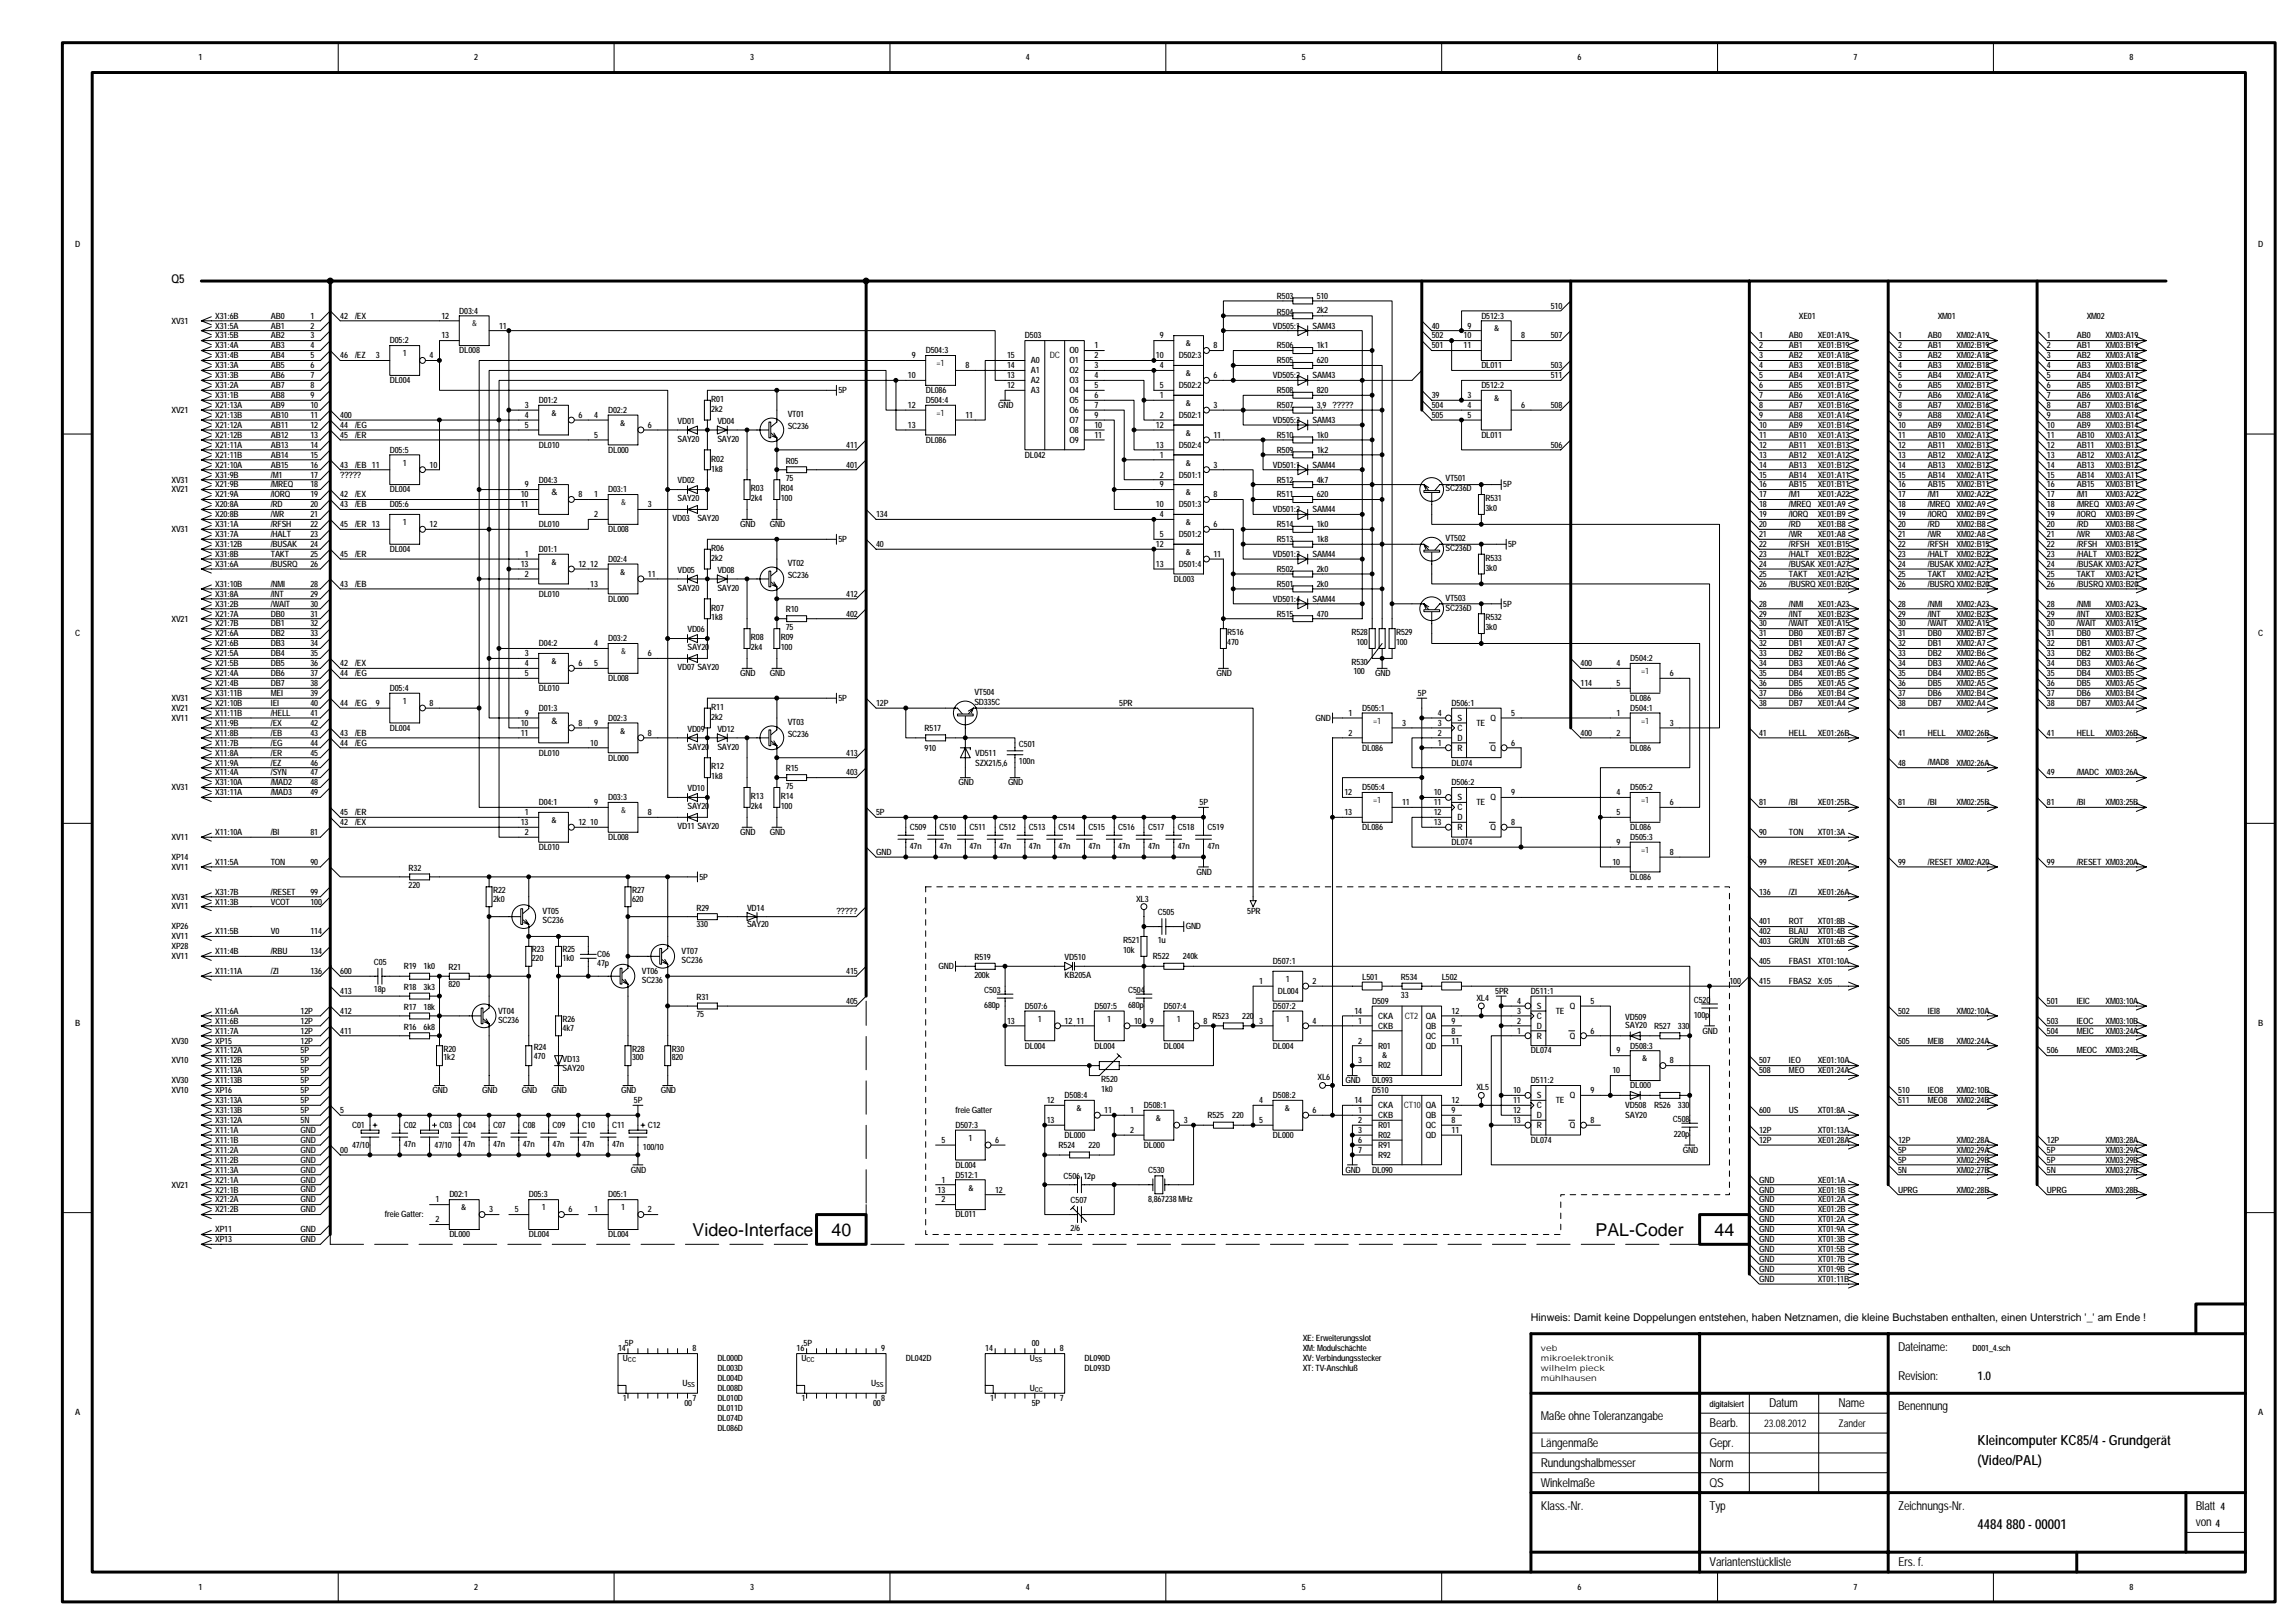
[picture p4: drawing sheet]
<svg xmlns="http://www.w3.org/2000/svg" width="420mm" height="297mm" viewBox="0 0 420 297" stroke-linecap="round" stroke-linejoin="round" font-family="sans-serif">
<defs><g id="words">
<g font-size="3.3">
<text x="126.8" y="226.1">Video-Interface</text>
<text x="152.2" y="226.1">40</text>
<text x="292.1" y="226.1">PAL-Coder</text>
<text x="313.9" y="226.1">44</text>
</g>
<g font-size="2.5">
<text x="362" y="264.4">Kleincomputer KC85/4 - Grundgerät</text>
<text x="362" y="268.1">(Video/PAL)</text>
<text x="362" y="279.9">4484 880 - 00001</text>
</g>
<g font-size="2.2">
<text x="31.4" y="51.8">Q5</text>
<text x="347.5" y="247.2">Dateiname:</text>
<text x="323.9" y="257.5">Datum</text>
<text x="336.6" y="257.5">Name</text>
<text x="347.5" y="252.6">Revision:</text>
<text x="362" y="252.6">1.0</text>
<text x="282.1" y="259.9">Maße ohne Toleranzangabe</text>
<text x="313" y="261.2">Bearb.</text>
<text x="347.5" y="258.1">Benennung</text>
<text x="282.1" y="268.4">Rundungshalbmesser</text>
<text x="282.1" y="264.8">Längenmaße</text>
<text x="313" y="264.8">Gepr.</text>
<text x="313" y="268.4">Norm</text>
<text x="282.1" y="272.1">Winkelmaße</text>
<text x="313" y="272.1">QS</text>
<text x="282.1" y="276.3">Klass.-Nr.</text>
<text x="313" y="276.3">Typ</text>
<text x="347.5" y="276.3">Zeichnungs-Nr.</text>
<text x="402" y="276.3">Blatt</text>
<text x="402" y="279.4">von</text>
<text x="313" y="286.6">Variantenstückliste</text>
<text x="347.5" y="286.6">Ers. f.</text>
</g>
<text font-size="2" x="280.3" y="241.9">Hinweis: Damit keine Doppelungen entstehen, haben Netznamen, die kleine Buchstaben enthalten, einen Unterstrich '_' am Ende !</text>
<g font-size="1.9">
<text x="323" y="261.1">23.08.2012</text>
<text x="336.6" y="261.1">Zander</text>
<text x="405.6" y="279.5">4</text>
<text x="406.5" y="276.4">4</text>
</g>
<g font-size="1.6">
<text x="36.3" y="11">1</text>
<text x="86.8" y="11">2</text>
<text x="137.3" y="11">3</text>
<text x="187.8" y="11">4</text>
<text x="238.3" y="11">5</text>
<text x="288.8" y="11">6</text>
<text x="339.3" y="11">7</text>
<text x="389.8" y="11">8</text>
<text x="13.8" y="45.2">D</text>
<text x="413.4" y="45.2">D</text>
<text x="31.4" y="59.2">XV31</text>
<text x="39.4" y="58.3">X31:6B</text>
<text x="49.6" y="58.3">AB0</text>
<text x="56.8" y="58.3">1</text>
<text x="62.3" y="58.3">42 /EX</text>
<text x="80.8" y="58.3">12</text>
<text x="84.1" y="57.4">D03:4</text>
<text x="86.5" y="59.8">&amp;</text>
<text x="233.8" y="54.7">R503</text>
<text x="233.8" y="57.6">R504</text>
<text x="241.1" y="57.2">2k2</text>
<text x="241.1" y="54.7">510</text>
<text x="271.2" y="58.3">D512:3</text>
<text x="283.9" y="56.5">510</text>
<text x="329.3" y="58.3">XE01</text>
<text x="354.8" y="58.3">XM01</text>
<text x="382" y="58.3">XM02</text>
<text x="39.4" y="61.9">X31:5B</text>
<text x="39.4" y="65.6">X31:4B</text>
<text x="39.4" y="60.1">X31:5A</text>
<text x="39.4" y="63.8">X31:4A</text>
<text x="49.6" y="60.1">AB1</text>
<text x="49.6" y="61.9">AB2</text>
<text x="49.6" y="63.8">AB3</text>
<text x="49.6" y="65.6">AB4</text>
<text x="56.8" y="60.1">2</text>
<text x="56.8" y="61.9">3</text>
<text x="56.8" y="63.8">4</text>
<text x="56.8" y="65.6">5</text>
<text x="62.3" y="65.6">46 /EZ</text>
<text x="68.8" y="65.6">3</text>
<text x="71.4" y="62.8">D05:2</text>
<text x="73.7" y="65.2">1</text>
<text x="78.6" y="65.6">4</text>
<text x="80.8" y="61.9">13</text>
<text x="84.1" y="64.7">DL008</text>
<text x="91.4" y="60.1">11</text>
<text x="166.9" y="65.6">9</text>
<text x="169.5" y="64.7">D504:3</text>
<text x="184.4" y="65.6">15</text>
<text x="187.6" y="61.9">D503</text>
<text x="192.2" y="65.6">DC</text>
<text x="195.8" y="64.7">O0</text>
<text x="200.4" y="63.8">1</text>
<text x="200.4" y="65.6">2</text>
<text x="211.6" y="65.6">10</text>
<text x="212.4" y="61.9">9</text>
<text x="215.8" y="65.6">D502:3</text>
<text x="217.1" y="63.4">&amp;</text>
<text x="222.2" y="63.8">8</text>
<text x="233.1" y="60.1">VD505:1</text>
<text x="233.8" y="63.8">R506</text>
<text x="240.3" y="60.1">SAM43</text>
<text x="241.1" y="63.8">1k1</text>
<text x="262.1" y="60.1">40</text>
<text x="262.1" y="63.8">501</text>
<text x="262.1" y="61.9">502</text>
<text x="267.9" y="61.9">10</text>
<text x="267.9" y="63.8">11</text>
<text x="268.7" y="60.1">9</text>
<text x="273.6" y="60.7">&amp;</text>
<text x="278.5" y="61.9">8</text>
<text x="283.9" y="61.9">507</text>
<text x="322.1" y="63.8">2</text>
<text x="322.1" y="65.6">3</text>
<text x="322.1" y="61.9">1</text>
<text x="327.5" y="63.8">AB1</text>
<text x="327.5" y="65.6">AB2</text>
<text x="327.5" y="61.9">AB0</text>
<text x="332.8" y="65.6">XE01:A18</text>
<text x="332.8" y="61.9">XE01:A19</text>
<text x="332.8" y="63.8">XE01:B19</text>
<text x="347.5" y="61.9">1</text>
<text x="347.5" y="63.8">2</text>
<text x="347.5" y="65.6">3</text>
<text x="352.9" y="61.9">AB0</text>
<text x="352.9" y="63.8">AB1</text>
<text x="352.9" y="65.6">AB2</text>
<text x="358.2" y="65.6">XM02:A18</text>
<text x="358.2" y="61.9">XM02:A19</text>
<text x="358.2" y="63.8">XM02:B19</text>
<text x="374.7" y="61.9">1</text>
<text x="374.7" y="63.8">2</text>
<text x="374.7" y="65.6">3</text>
<text x="380.2" y="61.9">AB0</text>
<text x="380.2" y="63.8">AB1</text>
<text x="380.2" y="65.6">AB2</text>
<text x="385.5" y="65.6">XM03:A18</text>
<text x="385.5" y="61.9">XM03:A19</text>
<text x="385.5" y="63.8">XM03:B19</text>
<text x="39.4" y="69.2">X31:3B</text>
<text x="39.4" y="67.4">X31:3A</text>
<text x="39.4" y="71">X31:2A</text>
<text x="49.6" y="67.4">AB5</text>
<text x="49.6" y="69.2">AB6</text>
<text x="49.6" y="71">AB7</text>
<text x="56.8" y="67.4">6</text>
<text x="56.8" y="69.2">7</text>
<text x="56.8" y="71">8</text>
<text x="71.4" y="70.1">DL004</text>
<text x="153.5" y="71.9">5P</text>
<text x="166.2" y="69.2">10</text>
<text x="169.5" y="71.9">DL086</text>
<text x="171.5" y="67">=1</text>
<text x="176.7" y="67.4">8</text>
<text x="184.4" y="71">12</text>
<text x="184.4" y="69.2">13</text>
<text x="184.4" y="67.4">14</text>
<text x="188.7" y="66.5">A0</text>
<text x="188.7" y="71.9">A3</text>
<text x="188.7" y="70.1">A2</text>
<text x="188.7" y="68.3">A1</text>
<text x="195.8" y="71.9">O4</text>
<text x="195.8" y="68.3">O2</text>
<text x="195.8" y="66.5">O1</text>
<text x="195.8" y="70.1">O3</text>
<text x="200.4" y="71">5</text>
<text x="200.4" y="67.4">3</text>
<text x="200.4" y="69.2">4</text>
<text x="212.4" y="67.4">4</text>
<text x="212.4" y="71">5</text>
<text x="215.8" y="71">D502:2</text>
<text x="217.1" y="68.9">&amp;</text>
<text x="222.2" y="69.2">6</text>
<text x="233.1" y="69.2">VD505:2</text>
<text x="233.8" y="66.5">R505</text>
<text x="233.8" y="71.9">R508</text>
<text x="240.3" y="69.2">SAM43</text>
<text x="241.1" y="66.5">620</text>
<text x="241.1" y="71.9">820</text>
<text x="271.2" y="71">D512:2</text>
<text x="271.2" y="67.4">DL011</text>
<text x="283.9" y="69.2">511</text>
<text x="283.9" y="67.4">503</text>
<text x="322.1" y="67.4">4</text>
<text x="322.1" y="69.2">5</text>
<text x="322.1" y="71">6</text>
<text x="327.5" y="67.4">AB3</text>
<text x="327.5" y="69.2">AB4</text>
<text x="327.5" y="71">AB5</text>
<text x="332.8" y="69.2">XE01:A17</text>
<text x="332.8" y="71">XE01:B17</text>
<text x="332.8" y="67.4">XE01:B18</text>
<text x="347.5" y="67.4">4</text>
<text x="347.5" y="69.2">5</text>
<text x="347.5" y="71">6</text>
<text x="352.9" y="67.4">AB3</text>
<text x="352.9" y="69.2">AB4</text>
<text x="352.9" y="71">AB5</text>
<text x="358.2" y="69.2">XM02:A17</text>
<text x="358.2" y="71">XM02:B17</text>
<text x="358.2" y="67.4">XM02:B18</text>
<text x="374.7" y="67.4">4</text>
<text x="374.7" y="69.2">5</text>
<text x="374.7" y="71">6</text>
<text x="380.2" y="67.4">AB3</text>
<text x="380.2" y="69.2">AB4</text>
<text x="380.2" y="71">AB5</text>
<text x="385.5" y="69.2">XM03:A17</text>
<text x="385.5" y="71">XM03:B17</text>
<text x="385.5" y="67.4">XM03:B18</text>
<text x="31.4" y="75.6">XV21</text>
<text x="39.4" y="72.9">X31:1B</text>
<text x="39.4" y="76.5">X21:13B</text>
<text x="39.4" y="74.7">X21:13A</text>
<text x="49.6" y="72.9">AB8</text>
<text x="49.6" y="74.7">AB9</text>
<text x="49.6" y="76.5">AB10</text>
<text x="56.8" y="72.9">9</text>
<text x="56.8" y="74.7">10</text>
<text x="56.8" y="76.5">11</text>
<text x="62.3" y="76.5">400</text>
<text x="96.1" y="74.7">3</text>
<text x="96.1" y="76.5">4</text>
<text x="98.6" y="73.8">D01:2</text>
<text x="101" y="76.1">&amp;</text>
<text x="105.9" y="76.5">6</text>
<text x="108.8" y="76.5">4</text>
<text x="111.3" y="75.6">D02:2</text>
<text x="113.5" y="77.9">&amp;</text>
<text x="124" y="77.6">VD01</text>
<text x="130.2" y="73.6">R01</text>
<text x="130.2" y="75.4">2k2</text>
<text x="131.3" y="77.6">VD04</text>
<text x="144.2" y="76.3">VT01</text>
<text x="166.2" y="74.7">12</text>
<text x="169.5" y="73.8">D504:4</text>
<text x="171.5" y="76.1">=1</text>
<text x="176.7" y="76.5">11</text>
<text x="182.7" y="74.7">GND</text>
<text x="195.8" y="77.4">O7</text>
<text x="195.8" y="73.8">O5</text>
<text x="195.8" y="75.6">O6</text>
<text x="200.4" y="76.5">9</text>
<text x="200.4" y="72.9">6</text>
<text x="200.4" y="74.7">7</text>
<text x="212.4" y="72.9">1</text>
<text x="212.4" y="76.5">2</text>
<text x="215.8" y="76.5">D502:1</text>
<text x="217.1" y="74.3">&amp;</text>
<text x="222.2" y="74.7">3</text>
<text x="233.1" y="77.4">VD505:3</text>
<text x="233.8" y="74.7">R507</text>
<text x="240.3" y="77.4">SAM43</text>
<text x="241.1" y="74.7">3,9 ?????</text>
<text x="262.1" y="72.9">39</text>
<text x="262.1" y="74.7">504</text>
<text x="262.1" y="76.5">505</text>
<text x="268.7" y="72.9">3</text>
<text x="268.7" y="74.7">4</text>
<text x="268.7" y="76.5">5</text>
<text x="273.6" y="73.4">&amp;</text>
<text x="278.5" y="74.7">6</text>
<text x="283.9" y="74.7">508</text>
<text x="322.1" y="72.9">7</text>
<text x="322.1" y="74.7">8</text>
<text x="322.1" y="76.5">9</text>
<text x="327.5" y="72.9">AB6</text>
<text x="327.5" y="74.7">AB7</text>
<text x="327.5" y="76.5">AB8</text>
<text x="332.8" y="76.5">XE01:A14</text>
<text x="332.8" y="72.9">XE01:A16</text>
<text x="332.8" y="74.7">XE01:B16</text>
<text x="347.5" y="72.9">7</text>
<text x="347.5" y="74.7">8</text>
<text x="347.5" y="76.5">9</text>
<text x="352.9" y="72.9">AB6</text>
<text x="352.9" y="74.7">AB7</text>
<text x="352.9" y="76.5">AB8</text>
<text x="358.2" y="76.5">XM02:A14</text>
<text x="358.2" y="72.9">XM02:A16</text>
<text x="358.2" y="74.7">XM02:B16</text>
<text x="374.7" y="72.9">7</text>
<text x="374.7" y="74.7">8</text>
<text x="374.7" y="76.5">9</text>
<text x="380.2" y="72.9">AB6</text>
<text x="380.2" y="74.7">AB7</text>
<text x="380.2" y="76.5">AB8</text>
<text x="385.5" y="76.5">XM03:A14</text>
<text x="385.5" y="72.9">XM03:A16</text>
<text x="385.5" y="74.7">XM03:B16</text>
<text x="39.4" y="80.1">X21:12B</text>
<text x="39.4" y="83.8">X21:11B</text>
<text x="39.4" y="78.3">X21:12A</text>
<text x="39.4" y="81.9">X21:11A</text>
<text x="49.6" y="78.3">AB11</text>
<text x="49.6" y="80.1">AB12</text>
<text x="49.6" y="81.9">AB13</text>
<text x="49.6" y="83.8">AB14</text>
<text x="56.8" y="78.3">12</text>
<text x="56.8" y="80.1">13</text>
<text x="56.8" y="81.9">14</text>
<text x="56.8" y="83.8">15</text>
<text x="62.3" y="78.3">44 /EG</text>
<text x="62.3" y="80.1">45 /ER</text>
<text x="71.4" y="82.8">D05:5</text>
<text x="96.1" y="78.3">5</text>
<text x="98.6" y="81.9">DL010</text>
<text x="108.8" y="80.1">5</text>
<text x="111.3" y="82.8">DL000</text>
<text x="118.6" y="78.3">6</text>
<text x="124" y="80.9">SAY20</text>
<text x="131.3" y="80.9">SAY20</text>
<text x="144.2" y="78.5">SC236</text>
<text x="154.9" y="81.9">411</text>
<text x="166.2" y="78.3">13</text>
<text x="169.5" y="81">DL086</text>
<text x="187.6" y="83.8">DL042</text>
<text x="195.8" y="81">O9</text>
<text x="195.8" y="79.2">O8</text>
<text x="200.4" y="80.1">11</text>
<text x="200.4" y="78.3">10</text>
<text x="211.6" y="78.3">12</text>
<text x="211.6" y="81.9">13</text>
<text x="212.4" y="83.8">1</text>
<text x="215.8" y="81.9">D502:4</text>
<text x="217.1" y="79.8">&amp;</text>
<text x="222.2" y="80.1">11</text>
<text x="233.8" y="80.1">R510</text>
<text x="233.8" y="82.8">R509</text>
<text x="241.1" y="80.1">1k0</text>
<text x="241.1" y="82.8">1k2</text>
<text x="271.2" y="80.1">DL011</text>
<text x="283.9" y="81.9">506</text>
<text x="322.1" y="78.3">10</text>
<text x="322.1" y="80.1">11</text>
<text x="322.1" y="81.9">12</text>
<text x="322.1" y="83.8">13</text>
<text x="327.5" y="78.3">AB9</text>
<text x="327.5" y="80.1">AB10</text>
<text x="327.5" y="81.9">AB11</text>
<text x="327.5" y="83.8">AB12</text>
<text x="332.8" y="83.8">XE01:A12</text>
<text x="332.8" y="80.1">XE01:A13</text>
<text x="332.8" y="81.9">XE01:B13</text>
<text x="332.8" y="78.3">XE01:B14</text>
<text x="347.5" y="78.3">10</text>
<text x="347.5" y="80.1">11</text>
<text x="347.5" y="81.9">12</text>
<text x="347.5" y="83.8">13</text>
<text x="352.9" y="78.3">AB9</text>
<text x="352.9" y="80.1">AB10</text>
<text x="352.9" y="81.9">AB11</text>
<text x="352.9" y="83.8">AB12</text>
<text x="358.2" y="83.8">XM02:A12</text>
<text x="358.2" y="80.1">XM02:A13</text>
<text x="358.2" y="81.9">XM02:B13</text>
<text x="358.2" y="78.3">XM02:B14</text>
<text x="374.7" y="78.3">10</text>
<text x="374.7" y="80.1">11</text>
<text x="374.7" y="81.9">12</text>
<text x="374.7" y="83.8">13</text>
<text x="380.2" y="78.3">AB9</text>
<text x="380.2" y="80.1">AB10</text>
<text x="380.2" y="81.9">AB11</text>
<text x="380.2" y="83.8">AB12</text>
<text x="385.5" y="83.8">XM03:A12</text>
<text x="385.5" y="80.1">XM03:A13</text>
<text x="385.5" y="81.9">XM03:B13</text>
<text x="385.5" y="78.3">XM03:B14</text>
<text x="31.4" y="88.3">XV31</text>
<text x="39.4" y="89.2">X21:9B</text>
<text x="39.4" y="85.6">X21:10A</text>
<text x="39.4" y="87.4">X31:9B</text>
<text x="49.6" y="85.6">AB15</text>
<text x="49.6" y="89.2">/MREQ</text>
<text x="49.6" y="87.4">/M1</text>
<text x="56.8" y="85.6">16</text>
<text x="56.8" y="87.4">17</text>
<text x="56.8" y="89.2">18</text>
<text x="62.3" y="87.4">?????</text>
<text x="62.3" y="85.6">43 /EB 11</text>
<text x="73.7" y="85.2">1</text>
<text x="78.6" y="85.6">10</text>
<text x="96.1" y="89.2">9</text>
<text x="98.6" y="88.3">D04:3</text>
<text x="124" y="88.5">VD02</text>
<text x="130.2" y="84.5">R02</text>
<text x="130.2" y="86.3">1k8</text>
<text x="137.5" y="89.9">R03</text>
<text x="142.9" y="89.9">R04</text>
<text x="143.9" y="84.8">R05</text>
<text x="143.9" y="88.1">75</text>
<text x="154.9" y="85.6">401</text>
<text x="212.4" y="89.2">9</text>
<text x="212.4" y="87.4">2</text>
<text x="215.8" y="87.4">D501:1</text>
<text x="217.1" y="85.2">&amp;</text>
<text x="222.2" y="85.6">3</text>
<text x="233.1" y="85.6">VD501:1</text>
<text x="233.8" y="88.3">R512</text>
<text x="240.3" y="85.6">SAM44</text>
<text x="241.1" y="88.3">4k7</text>
<text x="264.7" y="88.1">VT501</text>
<text x="264.7" y="89.9">SC236D</text>
<text x="275.2" y="89.2">5P</text>
<text x="322.1" y="85.6">14</text>
<text x="322.1" y="87.4">15</text>
<text x="322.1" y="89.2">16</text>
<text x="327.5" y="85.6">AB13</text>
<text x="327.5" y="87.4">AB14</text>
<text x="327.5" y="89.2">AB15</text>
<text x="332.8" y="87.4">XE01:A11</text>
<text x="332.8" y="85.6">XE01:B12</text>
<text x="332.8" y="89.2">XE01:B11</text>
<text x="347.5" y="85.6">14</text>
<text x="347.5" y="87.4">15</text>
<text x="347.5" y="89.2">16</text>
<text x="352.9" y="85.6">AB13</text>
<text x="352.9" y="87.4">AB14</text>
<text x="352.9" y="89.2">AB15</text>
<text x="358.2" y="87.4">XM02:A11</text>
<text x="358.2" y="85.6">XM02:B12</text>
<text x="358.2" y="89.2">XM02:B11</text>
<text x="374.7" y="85.6">14</text>
<text x="374.7" y="87.4">15</text>
<text x="374.7" y="89.2">16</text>
<text x="380.2" y="85.6">AB13</text>
<text x="380.2" y="87.4">AB14</text>
<text x="380.2" y="89.2">AB15</text>
<text x="385.5" y="87.4">XM03:A11</text>
<text x="385.5" y="85.6">XM03:B12</text>
<text x="385.5" y="89.2">XM03:B11</text>
<text x="31.4" y="90.1">XV21</text>
<text x="39.4" y="91">X21:9A</text>
<text x="39.4" y="94.7">X20:8B</text>
<text x="39.4" y="92.8">X20:8A</text>
<text x="49.6" y="94.7">/WR</text>
<text x="49.6" y="92.8">/RD</text>
<text x="49.6" y="91">/IORQ</text>
<text x="56.8" y="91">19</text>
<text x="56.8" y="92.8">20</text>
<text x="56.8" y="94.7">21</text>
<text x="62.3" y="91">42 /EX</text>
<text x="62.3" y="92.8">43 /EB</text>
<text x="71.4" y="90.1">DL004</text>
<text x="71.4" y="92.8">D05:6</text>
<text x="95.3" y="91">10</text>
<text x="95.3" y="92.8">11</text>
<text x="101" y="90.7">&amp;</text>
<text x="105.9" y="91">8</text>
<text x="108.8" y="91">1</text>
<text x="108.8" y="94.7">2</text>
<text x="111.3" y="90.1">D03:1</text>
<text x="113.7" y="92.5">&amp;</text>
<text x="118.6" y="92.8">3</text>
<text x="123.1" y="95.4">VD03</text>
<text x="124" y="91.8">SAY20</text>
<text x="127.7" y="95.4">SAY20</text>
<text x="137.5" y="91.8">2k4</text>
<text x="142.9" y="91.8">100</text>
<text x="160.4" y="94.7">134</text>
<text x="211.6" y="92.8">10</text>
<text x="212.4" y="94.7">4</text>
<text x="215.8" y="92.8">D501:3</text>
<text x="217.1" y="90.7">&amp;</text>
<text x="222.2" y="91">8</text>
<text x="233.1" y="93.7">VD501:2</text>
<text x="233.8" y="91">R511</text>
<text x="240.3" y="93.7">SAM44</text>
<text x="241.1" y="91">620</text>
<text x="271.9" y="91.8">R531</text>
<text x="271.9" y="93.6">3k0</text>
<text x="322.1" y="91">17</text>
<text x="322.1" y="92.8">18</text>
<text x="322.1" y="94.7">19</text>
<text x="327.5" y="91">/M1</text>
<text x="327.5" y="92.8">/MREQ XE01:A9</text>
<text x="327.5" y="94.7">/IORQ</text>
<text x="332.8" y="94.7">XE01:B9</text>
<text x="332.8" y="91">XE01:A22</text>
<text x="347.5" y="91">17</text>
<text x="347.5" y="92.8">18</text>
<text x="347.5" y="94.7">19</text>
<text x="352.9" y="91">/M1</text>
<text x="352.9" y="92.8">/MREQ XM02:A9</text>
<text x="352.9" y="94.7">/IORQ</text>
<text x="358.2" y="94.7">XM02:B9</text>
<text x="358.2" y="91">XM02:A22</text>
<text x="374.7" y="91">17</text>
<text x="374.7" y="92.8">18</text>
<text x="374.7" y="94.7">19</text>
<text x="380.2" y="91">/M1</text>
<text x="380.2" y="92.8">/MREQ XM03:A9</text>
<text x="380.2" y="94.7">/IORQ</text>
<text x="385.5" y="94.7">XM03:B9</text>
<text x="385.5" y="91">XM03:A22</text>
<text x="31.4" y="97.4">XV31</text>
<text x="39.4" y="98.3">X31:7A</text>
<text x="39.4" y="101.9">X31:8B</text>
<text x="39.4" y="96.5">X31:1A</text>
<text x="39.4" y="100.1">X31:12B</text>
<text x="49.6" y="101.9">TAKT</text>
<text x="49.6" y="100.1">/BUSAK</text>
<text x="49.6" y="98.3">/HALT</text>
<text x="49.6" y="96.5">/RFSH</text>
<text x="56.8" y="96.5">22</text>
<text x="56.8" y="98.3">23</text>
<text x="56.8" y="100.1">24</text>
<text x="56.8" y="101.9">25</text>
<text x="62.3" y="101.9">45 /ER</text>
<text x="62.3" y="96.5">45 /ER 13</text>
<text x="71.4" y="101">DL004</text>
<text x="73.7" y="96.1">1</text>
<text x="78.6" y="96.5">12</text>
<text x="96.1" y="101.9">1</text>
<text x="98.6" y="96.5">DL010</text>
<text x="98.6" y="101">D01:1</text>
<text x="111.3" y="97.4">DL008</text>
<text x="130.2" y="100.8">R06</text>
<text x="135.5" y="96.5">GND</text>
<text x="141" y="96.5">GND</text>
<text x="153.5" y="99.2">5P</text>
<text x="160.4" y="100.1">40</text>
<text x="211.6" y="100.1">12</text>
<text x="212.4" y="98.3">5</text>
<text x="215.8" y="98.3">D501:2</text>
<text x="217.1" y="96.1">&amp;</text>
<text x="217.1" y="101.6">&amp;</text>
<text x="222.2" y="96.5">6</text>
<text x="222.2" y="101.9">11</text>
<text x="233.1" y="101.9">VD501:3</text>
<text x="233.8" y="96.5">R514</text>
<text x="233.8" y="99.2">R513</text>
<text x="240.3" y="101.9">SAM44</text>
<text x="241.1" y="96.5">1k0</text>
<text x="241.1" y="99.2">1k8</text>
<text x="264.7" y="99">VT502</text>
<text x="264.7" y="100.8">SC236D</text>
<text x="276.1" y="100.1">5P</text>
<text x="322.1" y="96.5">20</text>
<text x="322.1" y="98.3">21</text>
<text x="322.1" y="100.1">22</text>
<text x="322.1" y="101.9">23</text>
<text x="327.5" y="96.5">/RD</text>
<text x="327.5" y="98.3">/WR</text>
<text x="327.5" y="100.1">/RFSH</text>
<text x="327.5" y="101.9">/HALT</text>
<text x="332.8" y="101.9">XE01:B22</text>
<text x="332.8" y="98.3">XE01:A8</text>
<text x="332.8" y="100.1">XE01:B15</text>
<text x="332.8" y="96.5">XE01:B8</text>
<text x="347.5" y="96.5">20</text>
<text x="347.5" y="98.3">21</text>
<text x="347.5" y="100.1">22</text>
<text x="347.5" y="101.9">23</text>
<text x="352.9" y="96.5">/RD</text>
<text x="352.9" y="98.3">/WR</text>
<text x="352.9" y="100.1">/RFSH</text>
<text x="352.9" y="101.9">/HALT</text>
<text x="358.2" y="101.9">XM02:B22</text>
<text x="358.2" y="98.3">XM02:A8</text>
<text x="358.2" y="100.1">XM02:B15</text>
<text x="358.2" y="96.5">XM02:B8</text>
<text x="374.7" y="96.5">20</text>
<text x="374.7" y="98.3">21</text>
<text x="374.7" y="100.1">22</text>
<text x="374.7" y="101.9">23</text>
<text x="380.2" y="96.5">/RD</text>
<text x="380.2" y="98.3">/WR</text>
<text x="380.2" y="100.1">/RFSH</text>
<text x="380.2" y="101.9">/HALT</text>
<text x="385.5" y="101.9">XM03:B22</text>
<text x="385.5" y="98.3">XM03:A8</text>
<text x="385.5" y="100.1">XM03:B15</text>
<text x="385.5" y="96.5">XM03:B8</text>
<text x="39.4" y="107.4">X31:10B</text>
<text x="39.4" y="103.7">X31:6A</text>
<text x="49.6" y="107.4">/NMI</text>
<text x="49.6" y="103.7">/BUSRQ</text>
<text x="56.8" y="103.7">26</text>
<text x="56.8" y="107.4">28</text>
<text x="62.3" y="107.4">43 /EB</text>
<text x="95.3" y="103.7">13</text>
<text x="96.1" y="105.6">2</text>
<text x="101" y="103.4">&amp;</text>
<text x="105.9" y="103.7">12</text>
<text x="108.1" y="103.7">12</text>
<text x="108.1" y="107.4">13</text>
<text x="111.3" y="102.8">D02:4</text>
<text x="113.5" y="105.2">&amp;</text>
<text x="118.6" y="105.6">11</text>
<text x="124" y="104.8">VD05</text>
<text x="130.2" y="102.7">2k2</text>
<text x="131.3" y="104.8">VD08</text>
<text x="144.2" y="103.6">VT02</text>
<text x="144.2" y="105.7">SC236</text>
<text x="211.6" y="103.7">13</text>
<text x="214.9" y="106.5">DL003</text>
<text x="215.8" y="103.7">D501:4</text>
<text x="233.8" y="107.4">R501</text>
<text x="233.8" y="104.6">R502</text>
<text x="241.1" y="107.4">2k0</text>
<text x="241.1" y="104.6">2k0</text>
<text x="271.9" y="102.7">R533</text>
<text x="271.9" y="104.5">3k0</text>
<text x="322.1" y="103.7">24</text>
<text x="322.1" y="105.6">25</text>
<text x="322.1" y="107.4">26</text>
<text x="327.5" y="103.7">/BUSAK XE01:A27</text>
<text x="327.5" y="105.6">TAKT</text>
<text x="327.5" y="107.4">/BUSRQ XE01:B20</text>
<text x="332.8" y="105.6">XE01:A21</text>
<text x="347.5" y="103.7">24</text>
<text x="347.5" y="105.6">25</text>
<text x="347.5" y="107.4">26</text>
<text x="352.9" y="103.7">/BUSAK XM02:A27</text>
<text x="352.9" y="105.6">TAKT</text>
<text x="352.9" y="107.4">/BUSRQ XM02:B20</text>
<text x="358.2" y="105.6">XM02:A21</text>
<text x="374.7" y="103.7">24</text>
<text x="374.7" y="105.6">25</text>
<text x="374.7" y="107.4">26</text>
<text x="380.2" y="103.7">/BUSAK XM03:A27</text>
<text x="380.2" y="105.6">TAKT</text>
<text x="380.2" y="107.4">/BUSRQ XM03:B20</text>
<text x="385.5" y="105.6">XM03:A21</text>
<text x="31.4" y="113.7">XV21</text>
<text x="39.4" y="112.8">X21:7A</text>
<text x="39.4" y="111">X31:2B</text>
<text x="39.4" y="109.2">X31:8A</text>
<text x="49.6" y="112.8">DB0</text>
<text x="49.6" y="111">/WAIT</text>
<text x="49.6" y="109.2">/INT</text>
<text x="56.8" y="109.2">29</text>
<text x="56.8" y="111">30</text>
<text x="56.8" y="112.8">31</text>
<text x="98.6" y="109.2">DL010</text>
<text x="111.3" y="110.1">DL000</text>
<text x="124" y="108.1">SAY20</text>
<text x="130.2" y="111.7">R07</text>
<text x="130.2" y="113.6">1k8</text>
<text x="131.3" y="108.1">SAY20</text>
<text x="143.9" y="112.1">R10</text>
<text x="154.9" y="112.8">402</text>
<text x="154.9" y="109.2">412</text>
<text x="233.1" y="110.1">VD501:4</text>
<text x="233.8" y="112.8">R515</text>
<text x="240.3" y="110.1">SAM44</text>
<text x="241.1" y="112.8">470</text>
<text x="264.7" y="109.9">VT503</text>
<text x="264.7" y="111.7">SC236D</text>
<text x="271.9" y="113.6">R532</text>
<text x="275.2" y="111">5P</text>
<text x="322.1" y="111">28</text>
<text x="322.1" y="112.8">29</text>
<text x="327.5" y="111">/NMI</text>
<text x="327.5" y="112.8">/INT</text>
<text x="332.8" y="112.8">XE01:B23</text>
<text x="332.8" y="111">XE01:A23</text>
<text x="347.5" y="111">28</text>
<text x="347.5" y="112.8">29</text>
<text x="352.9" y="111">/NMI</text>
<text x="352.9" y="112.8">/INT</text>
<text x="358.2" y="112.8">XM02:B23</text>
<text x="358.2" y="111">XM02:A23</text>
<text x="374.7" y="111">28</text>
<text x="374.7" y="112.8">29</text>
<text x="380.2" y="111">/NMI</text>
<text x="380.2" y="112.8">/INT</text>
<text x="385.5" y="112.8">XM03:B23</text>
<text x="385.5" y="111">XM03:A23</text>
<text x="13.8" y="116.5">C</text>
<text x="39.4" y="116.5">X21:6A</text>
<text x="39.4" y="114.7">X21:7B</text>
<text x="39.4" y="118.3">X21:6B</text>
<text x="49.6" y="114.7">DB1</text>
<text x="49.6" y="116.5">DB2</text>
<text x="49.6" y="118.3">DB3</text>
<text x="56.8" y="114.7">32</text>
<text x="56.8" y="116.5">33</text>
<text x="56.8" y="118.3">34</text>
<text x="98.6" y="118.3">D04:2</text>
<text x="108.8" y="118.3">4</text>
<text x="111.3" y="117.4">D03:2</text>
<text x="113.7" y="119.7">&amp;</text>
<text x="125.9" y="115.7">VD06</text>
<text x="125.9" y="119">SAY20</text>
<text x="137.5" y="117.2">R08</text>
<text x="137.5" y="119">2k4</text>
<text x="142.9" y="117.2">R09</text>
<text x="142.9" y="119">100</text>
<text x="143.9" y="115.4">75</text>
<text x="224.7" y="116.3">R516</text>
<text x="224.7" y="118.1">470</text>
<text x="247.4" y="116.3">R528</text>
<text x="248.3" y="118.1">100</text>
<text x="255.6" y="116.3">R529</text>
<text x="255.6" y="118.1">100</text>
<text x="271.9" y="115.4">3k0</text>
<text x="322.1" y="114.7">30</text>
<text x="322.1" y="116.5">31</text>
<text x="322.1" y="118.3">32</text>
<text x="327.5" y="114.7">/WAIT</text>
<text x="327.5" y="116.5">DB0</text>
<text x="327.5" y="118.3">DB1</text>
<text x="332.8" y="116.5">XE01:B7</text>
<text x="332.8" y="118.3">XE01:A7</text>
<text x="332.8" y="114.7">XE01:A15</text>
<text x="347.5" y="114.7">30</text>
<text x="347.5" y="116.5">31</text>
<text x="347.5" y="118.3">32</text>
<text x="352.9" y="114.7">/WAIT</text>
<text x="352.9" y="116.5">DB0</text>
<text x="352.9" y="118.3">DB1</text>
<text x="358.2" y="116.5">XM02:B7</text>
<text x="358.2" y="118.3">XM02:A7</text>
<text x="358.2" y="114.7">XM02:A15</text>
<text x="374.7" y="114.7">30</text>
<text x="374.7" y="116.5">31</text>
<text x="374.7" y="118.3">32</text>
<text x="380.2" y="114.7">/WAIT</text>
<text x="380.2" y="116.5">DB0</text>
<text x="380.2" y="118.3">DB1</text>
<text x="385.5" y="116.5">XM03:B7</text>
<text x="385.5" y="118.3">XM03:A7</text>
<text x="385.5" y="114.7">XM03:A15</text>
<text x="413.4" y="116.5">C</text>
<text x="39.4" y="120.1">X21:5A</text>
<text x="39.4" y="123.7">X21:4A</text>
<text x="39.4" y="121.9">X21:5B</text>
<text x="39.4" y="125.6">X21:4B</text>
<text x="49.6" y="120.1">DB4</text>
<text x="49.6" y="121.9">DB5</text>
<text x="49.6" y="123.7">DB6</text>
<text x="49.6" y="125.6">DB7</text>
<text x="56.8" y="120.1">35</text>
<text x="56.8" y="121.9">36</text>
<text x="56.8" y="123.7">37</text>
<text x="56.8" y="125.6">38</text>
<text x="62.3" y="123.7">44 /EG</text>
<text x="62.3" y="121.9">42 /EX</text>
<text x="96.1" y="120.1">3</text>
<text x="96.1" y="121.9">4</text>
<text x="96.1" y="123.7">5</text>
<text x="101" y="121.6">&amp;</text>
<text x="105.9" y="121.9">6</text>
<text x="108.8" y="121.9">5</text>
<text x="111.3" y="124.7">DL008</text>
<text x="118.6" y="120.1">6</text>
<text x="124" y="122.7">VD07 SAY20</text>
<text x="135.5" y="123.7">GND</text>
<text x="141" y="123.7">GND</text>
<text x="222.7" y="123.7">GND</text>
<text x="247.4" y="121.8">R530</text>
<text x="247.8" y="123.4">100</text>
<text x="251.8" y="123.7">GND</text>
<text x="289.4" y="121.9">400</text>
<text x="289.4" y="125.6">114</text>
<text x="295.9" y="121.9">4</text>
<text x="295.9" y="125.6">5</text>
<text x="298.5" y="121">D504:2</text>
<text x="300.4" y="123.4">=1</text>
<text x="305.7" y="123.7">6</text>
<text x="322.1" y="120.1">33</text>
<text x="322.1" y="121.9">34</text>
<text x="322.1" y="123.7">35</text>
<text x="322.1" y="125.6">36</text>
<text x="327.5" y="120.1">DB2</text>
<text x="327.5" y="121.9">DB3</text>
<text x="327.5" y="123.7">DB4</text>
<text x="327.5" y="125.6">DB5</text>
<text x="332.8" y="123.7">XE01:B5</text>
<text x="332.8" y="120.1">XE01:B6</text>
<text x="332.8" y="125.6">XE01:A5</text>
<text x="332.8" y="121.9">XE01:A6</text>
<text x="347.5" y="120.1">33</text>
<text x="347.5" y="121.9">34</text>
<text x="347.5" y="123.7">35</text>
<text x="347.5" y="125.6">36</text>
<text x="352.9" y="120.1">DB2</text>
<text x="352.9" y="121.9">DB3</text>
<text x="352.9" y="123.7">DB4</text>
<text x="352.9" y="125.6">DB5</text>
<text x="358.2" y="123.7">XM02:B5</text>
<text x="358.2" y="120.1">XM02:B6</text>
<text x="358.2" y="125.6">XM02:A5</text>
<text x="358.2" y="121.9">XM02:A6</text>
<text x="374.7" y="120.1">33</text>
<text x="374.7" y="121.9">34</text>
<text x="374.7" y="123.7">35</text>
<text x="374.7" y="125.6">36</text>
<text x="380.2" y="120.1">DB2</text>
<text x="380.2" y="121.9">DB3</text>
<text x="380.2" y="123.7">DB4</text>
<text x="380.2" y="125.6">DB5</text>
<text x="385.5" y="123.7">XM03:B5</text>
<text x="385.5" y="120.1">XM03:B6</text>
<text x="385.5" y="125.6">XM03:A5</text>
<text x="385.5" y="121.9">XM03:A6</text>
<text x="31.4" y="128.3">XV31</text>
<text x="31.4" y="130.1">XV21</text>
<text x="31.4" y="131.9">XV11</text>
<text x="39.4" y="131">X11:11B</text>
<text x="39.4" y="127.4">X31:11B</text>
<text x="39.4" y="129.2">X21:10B</text>
<text x="49.6" y="131">/HELL</text>
<text x="49.6" y="129.2">IEI</text>
<text x="49.6" y="127.4">MEI</text>
<text x="56.8" y="127.4">39</text>
<text x="56.8" y="129.2">40</text>
<text x="56.8" y="131">41</text>
<text x="62.3" y="129.2">44 /EG</text>
<text x="68.8" y="129.2">9</text>
<text x="71.4" y="126.5">D05:4</text>
<text x="73.7" y="128.8">1</text>
<text x="78.6" y="129.2">8</text>
<text x="96.1" y="131">9</text>
<text x="98.6" y="130.1">D01:3</text>
<text x="98.6" y="126.5">DL010</text>
<text x="111.3" y="131.9">D02:3</text>
<text x="130.2" y="129.9">R11</text>
<text x="130.2" y="131.7">2k2</text>
<text x="153.5" y="128.3">5P</text>
<text x="160.4" y="129.2">12P</text>
<text x="178.4" y="127.2">VT504</text>
<text x="178.4" y="129">SD335C</text>
<text x="204.9" y="129.2">5PR</text>
<text x="240.9" y="131.9">GND</text>
<text x="246.9" y="131">1</text>
<text x="249.4" y="130.1">D505:1</text>
<text x="259.6" y="127.4">5P</text>
<text x="263.2" y="131">4</text>
<text x="265.8" y="129.2">D506:1</text>
<text x="266.8" y="131.9">S</text>
<text x="272.8" y="131.9">Q</text>
<text x="276.7" y="131">5</text>
<text x="295.9" y="131">1</text>
<text x="298.5" y="130.1">D504:1</text>
<text x="298.5" y="128.3">DL086</text>
<text x="322.1" y="127.4">37</text>
<text x="322.1" y="129.2">38</text>
<text x="327.5" y="127.4">DB6</text>
<text x="327.5" y="129.2">DB7</text>
<text x="332.8" y="127.4">XE01:B4</text>
<text x="332.8" y="129.2">XE01:A4</text>
<text x="347.5" y="127.4">37</text>
<text x="347.5" y="129.2">38</text>
<text x="352.9" y="127.4">DB6</text>
<text x="352.9" y="129.2">DB7</text>
<text x="358.2" y="127.4">XM02:B4</text>
<text x="358.2" y="129.2">XM02:A4</text>
<text x="374.7" y="127.4">37</text>
<text x="374.7" y="129.2">38</text>
<text x="380.2" y="127.4">DB6</text>
<text x="380.2" y="129.2">DB7</text>
<text x="385.5" y="127.4">XM03:B4</text>
<text x="385.5" y="129.2">XM03:A4</text>
<text x="39.4" y="132.8">X11:9B</text>
<text x="39.4" y="136.5">X11:7B</text>
<text x="39.4" y="134.6">X11:8B</text>
<text x="49.6" y="136.5">/EG</text>
<text x="49.6" y="134.6">/EB</text>
<text x="49.6" y="132.8">/EX</text>
<text x="56.8" y="132.8">42</text>
<text x="56.8" y="134.6">43</text>
<text x="56.8" y="136.5">44</text>
<text x="62.3" y="134.6">43 /EB</text>
<text x="62.3" y="136.5">44 /EG</text>
<text x="71.4" y="133.7">DL004</text>
<text x="95.3" y="132.8">10</text>
<text x="95.3" y="134.6">11</text>
<text x="101" y="132.5">&amp;</text>
<text x="105.9" y="132.8">8</text>
<text x="108.1" y="136.5">10</text>
<text x="108.8" y="132.8">9</text>
<text x="113.5" y="134.3">&amp;</text>
<text x="118.6" y="134.6">8</text>
<text x="125.9" y="133.9">VD09</text>
<text x="125.9" y="137.2">SAY20</text>
<text x="131.3" y="133.9">VD12</text>
<text x="131.3" y="137.2">SAY20</text>
<text x="144.2" y="132.7">VT03</text>
<text x="144.2" y="134.8">SC236</text>
<text x="169.3" y="133.7">R517</text>
<text x="169.3" y="137.4">910</text>
<text x="186.6" y="136.7">C501</text>
<text x="246.9" y="134.6">2</text>
<text x="249.4" y="137.4">DL086</text>
<text x="251.4" y="132.5">=1</text>
<text x="256.7" y="132.8">3</text>
<text x="263.2" y="132.8">3</text>
<text x="263.2" y="134.6">2</text>
<text x="263.2" y="136.5">1</text>
<text x="266.8" y="133.7">C</text>
<text x="266.8" y="135.6">D</text>
<text x="266.8" y="137.4">R</text>
<text x="270.3" y="132.8">TE</text>
<text x="272.8" y="137.4">Q</text>
<text x="276.7" y="136.5">6</text>
<text x="289.4" y="134.6">400</text>
<text x="295.9" y="134.6">2</text>
<text x="298.5" y="137.4">DL086</text>
<text x="300.4" y="132.5">=1</text>
<text x="305.7" y="132.8">3</text>
<text x="322.1" y="134.6">41</text>
<text x="327.5" y="134.6">HELL</text>
<text x="332.8" y="134.6">XE01:26B</text>
<text x="347.5" y="134.6">41</text>
<text x="352.9" y="134.6">HELL</text>
<text x="358.2" y="134.6">XM02:26B</text>
<text x="374.7" y="134.6">41</text>
<text x="380.2" y="134.6">HELL</text>
<text x="385.5" y="134.6">XM03:26B</text>
<text x="39.4" y="143.7">X31:10A</text>
<text x="39.4" y="140.1">X11:9A</text>
<text x="39.4" y="138.3">X11:8A</text>
<text x="39.4" y="141.9">X11:4A</text>
<text x="49.6" y="143.7">/MAD2</text>
<text x="49.6" y="141.9">/SYN</text>
<text x="49.6" y="140.1">/EZ</text>
<text x="49.6" y="138.3">/ER</text>
<text x="56.8" y="138.3">45</text>
<text x="56.8" y="140.1">46</text>
<text x="56.8" y="141.9">47</text>
<text x="56.8" y="143.7">48</text>
<text x="98.6" y="138.3">DL010</text>
<text x="111.3" y="139.2">DL000</text>
<text x="130.2" y="140.8">R12</text>
<text x="130.2" y="142.6">1k8</text>
<text x="143.9" y="141.2">R15</text>
<text x="154.9" y="141.9">403</text>
<text x="154.9" y="138.3">413</text>
<text x="175.5" y="143.7">GND</text>
<text x="178.6" y="138.3">VD511</text>
<text x="178.6" y="140.1">SZX21/5,6</text>
<text x="184.5" y="143.7">GND</text>
<text x="186.6" y="139.9">100n</text>
<text x="265.8" y="140.1">DL074</text>
<text x="265.8" y="143.7">D506:2</text>
<text x="347.5" y="140.1">48</text>
<text x="352.9" y="140.1">/MAD8 XM02:26A</text>
<text x="374.7" y="141.9">49</text>
<text x="380.2" y="141.9">/MADC XM03:26A</text>
<text x="31.4" y="144.7">XV31</text>
<text x="39.4" y="145.5">X31:11A</text>
<text x="49.6" y="145.5">/MAD3</text>
<text x="56.8" y="145.5">49</text>
<text x="62.3" y="149.2">45 /ER</text>
<text x="96.1" y="149.2">1</text>
<text x="98.6" y="147.4">D04:1</text>
<text x="108.8" y="147.4">9</text>
<text x="111.3" y="146.5">D03:3</text>
<text x="113.7" y="148.8">&amp;</text>
<text x="118.6" y="149.2">8</text>
<text x="125.9" y="144.8">VD10</text>
<text x="125.9" y="148.1">SAY20</text>
<text x="137.5" y="146.3">R13</text>
<text x="137.5" y="148.1">2k4</text>
<text x="142.9" y="146.3">R14</text>
<text x="142.9" y="148.1">100</text>
<text x="143.9" y="144.5">75</text>
<text x="160.4" y="149.2">5P</text>
<text x="219.6" y="147.4">5P</text>
<text x="246.1" y="145.5">12</text>
<text x="246.1" y="149.2">13</text>
<text x="249.4" y="144.7">D505:4</text>
<text x="251.4" y="147">=1</text>
<text x="256.7" y="147.4">11</text>
<text x="262.5" y="147.4">11</text>
<text x="262.5" y="149.2">12</text>
<text x="262.5" y="145.5">10</text>
<text x="266.8" y="148.3">C</text>
<text x="266.8" y="146.5">S</text>
<text x="270.3" y="147.4">TE</text>
<text x="272.8" y="146.5">Q</text>
<text x="276.7" y="145.5">9</text>
<text x="295.9" y="145.5">4</text>
<text x="295.9" y="149.2">5</text>
<text x="298.5" y="144.7">D505:2</text>
<text x="300.4" y="147">=1</text>
<text x="305.7" y="147.4">6</text>
<text x="322.1" y="147.4">81</text>
<text x="327.5" y="147.4">/BI</text>
<text x="332.8" y="147.4">XE01:25B</text>
<text x="347.5" y="147.4">81</text>
<text x="352.9" y="147.4">/BI</text>
<text x="358.2" y="147.4">XM02:25B</text>
<text x="374.7" y="147.4">81</text>
<text x="380.2" y="147.4">/BI</text>
<text x="385.5" y="147.4">XM03:25B</text>
<text x="31.4" y="153.7">XV11</text>
<text x="39.4" y="152.8">X11:10A</text>
<text x="49.6" y="152.8">/BI</text>
<text x="56.8" y="152.8">81</text>
<text x="62.3" y="151">42 /EX</text>
<text x="95.3" y="151">13</text>
<text x="96.1" y="152.8">2</text>
<text x="98.6" y="155.6">DL010</text>
<text x="101" y="150.6">&amp;</text>
<text x="105.9" y="151">12</text>
<text x="108.1" y="151">10</text>
<text x="111.3" y="153.7">DL008</text>
<text x="124" y="151.7">VD11 SAY20</text>
<text x="135.5" y="152.8">GND</text>
<text x="141" y="152.8">GND</text>
<text x="166.6" y="151.9">C509</text>
<text x="166.6" y="155.4">47n</text>
<text x="172" y="151.9">C510</text>
<text x="172" y="155.4">47n</text>
<text x="177.5" y="151.9">C511</text>
<text x="177.5" y="155.4">47n</text>
<text x="182.9" y="151.9">C512</text>
<text x="182.9" y="155.4">47n</text>
<text x="188.4" y="151.9">C513</text>
<text x="188.4" y="155.4">47n</text>
<text x="193.8" y="151.9">C514</text>
<text x="193.8" y="155.4">47n</text>
<text x="199.3" y="151.9">C515</text>
<text x="199.3" y="155.4">47n</text>
<text x="204.7" y="151.9">C516</text>
<text x="204.7" y="155.4">47n</text>
<text x="210.2" y="151.9">C517</text>
<text x="210.2" y="155.4">47n</text>
<text x="215.6" y="151.9">C518</text>
<text x="215.6" y="155.4">47n</text>
<text x="221.1" y="151.9">C519</text>
<text x="221.1" y="155.4">47n</text>
<text x="249.4" y="151.9">DL086</text>
<text x="262.5" y="151">13</text>
<text x="265.8" y="154.6">DL074</text>
<text x="266.8" y="150.1">D</text>
<text x="266.8" y="151.9">R</text>
<text x="272.8" y="151.9">Q</text>
<text x="276.7" y="151">8</text>
<text x="295.9" y="154.6">9</text>
<text x="298.5" y="151.9">DL086</text>
<text x="298.5" y="153.7">D505:3</text>
<text x="322.1" y="152.8">90</text>
<text x="327.5" y="152.8">TON</text>
<text x="332.8" y="152.8">XT01:3A</text>
<text x="31.4" y="157.4">XP14</text>
<text x="31.4" y="159.2">XV11</text>
<text x="39.4" y="158.3">X11:5A</text>
<text x="49.6" y="158.3">TON</text>
<text x="56.8" y="158.3">90</text>
<text x="74.8" y="159.4">R32</text>
<text x="128" y="161">5P</text>
<text x="160.4" y="156.5">GND</text>
<text x="219.1" y="160.1">GND</text>
<text x="295.2" y="158.3">10</text>
<text x="298.5" y="161">DL086</text>
<text x="300.4" y="156.1">=1</text>
<text x="305.7" y="156.5">8</text>
<text x="322.1" y="158.3">99</text>
<text x="327.5" y="158.3">/RESET XE01:20A</text>
<text x="347.5" y="158.3">99</text>
<text x="352.9" y="158.3">/RESET XM02:A20</text>
<text x="374.7" y="158.3">99</text>
<text x="380.2" y="158.3">/RESET XM03:20A</text>
<text x="31.4" y="164.6">XV31</text>
<text x="31.4" y="166.5">XV11</text>
<text x="39.4" y="163.7">X31:7B</text>
<text x="39.4" y="165.5">X11:3B</text>
<text x="49.6" y="163.7">/RESET</text>
<text x="49.6" y="165.5">VCOT</text>
<text x="56.8" y="163.7">99</text>
<text x="56.8" y="165.5">100</text>
<text x="74.8" y="162.5">220</text>
<text x="90.3" y="163.4">R22</text>
<text x="90.3" y="165">2k0</text>
<text x="99.3" y="167.4">VT05</text>
<text x="115.7" y="163.4">R27</text>
<text x="115.7" y="165">620</text>
<text x="127.5" y="166.6">R29</text>
<text x="136.8" y="166.6">VD14</text>
<text x="153.1" y="167.4">?????</text>
<text x="208" y="165">XL3</text>
<text x="212" y="167.5">C505</text>
<text x="228.3" y="167.4">5PR</text>
<text x="322.1" y="163.7">136</text>
<text x="327.5" y="163.7">/ZI</text>
<text x="332.8" y="163.7">XE01:26A</text>
<text x="31.4" y="173.7">XP28</text>
<text x="31.4" y="171.9">XV11</text>
<text x="31.4" y="170.1">XP26</text>
<text x="39.4" y="171">X11:5B</text>
<text x="49.6" y="171">V0</text>
<text x="56.8" y="171">114</text>
<text x="99.3" y="169">SC236</text>
<text x="127.5" y="169.7">330</text>
<text x="136.8" y="169.7">SAY20</text>
<text x="205.6" y="172.6">R521</text>
<text x="212" y="172.6">1u</text>
<text x="217.1" y="170.1">GND</text>
<text x="322.1" y="169.2">401</text>
<text x="322.1" y="171">402</text>
<text x="322.1" y="172.8">403</text>
<text x="327.5" y="169.2">ROT</text>
<text x="327.5" y="171">BLAU</text>
<text x="327.5" y="172.8">GRÜN</text>
<text x="332.8" y="169.2">XT01:8B</text>
<text x="332.8" y="171">XT01:4B</text>
<text x="332.8" y="172.8">XT01:6B</text>
<text x="31.4" y="175.5">XV11</text>
<text x="39.4" y="178.3">X11:11A</text>
<text x="39.4" y="174.6">X11:4B</text>
<text x="49.6" y="174.6">/RBU</text>
<text x="49.6" y="178.3">/ZI</text>
<text x="56.8" y="174.6">134</text>
<text x="56.8" y="178.3">136</text>
<text x="62.3" y="178.3">600</text>
<text x="68.5" y="176.6">C05</text>
<text x="73.9" y="177.4">R19 1k0</text>
<text x="82.1" y="177.5">R21</text>
<text x="97.4" y="174.3">R23</text>
<text x="97.4" y="175.9">220</text>
<text x="103" y="174.3">R25</text>
<text x="103" y="175.9">1k0</text>
<text x="109.3" y="175.2">C06</text>
<text x="109.3" y="176.8">47p</text>
<text x="117.5" y="178.3">VT06</text>
<text x="117.5" y="179.9">SC236</text>
<text x="124.8" y="174.6">VT07</text>
<text x="124.8" y="176.3">SC236</text>
<text x="154.9" y="178.3">415</text>
<text x="171.8" y="177.4">GND</text>
<text x="178.4" y="175.7">R519</text>
<text x="178.4" y="179">200k</text>
<text x="194.9" y="175.7">VD510</text>
<text x="194.9" y="179">KB205A</text>
<text x="205.6" y="174.5">10k</text>
<text x="211.1" y="175.5">R522</text>
<text x="216.5" y="175.5">240k</text>
<text x="233.1" y="176.4">D507:1</text>
<text x="235.4" y="179.7">1</text>
<text x="249.4" y="179.4">L501</text>
<text x="256.5" y="179.4">R534</text>
<text x="263.9" y="179.4">L502</text>
<text x="322.1" y="176.4">405</text>
<text x="327.5" y="176.4">FBAS1</text>
<text x="332.8" y="176.4">XT01:10A</text>
<text x="39.4" y="185.5">X11:6A</text>
<text x="55" y="185.5">12P</text>
<text x="62.3" y="181.9">413</text>
<text x="62.3" y="185.5">412</text>
<text x="68.5" y="181.5">18p</text>
<text x="73.9" y="184.8">R17</text>
<text x="73.9" y="181.2">R18 3k3</text>
<text x="77.5" y="184.8">18k</text>
<text x="82.1" y="180.6">820</text>
<text x="91.2" y="185.5">VT04</text>
<text x="127.5" y="183">R31</text>
<text x="154.9" y="183.7">405</text>
<text x="180.2" y="181.7">C503</text>
<text x="180.2" y="184.4">680p</text>
<text x="187.6" y="184.6">D507:6</text>
<text x="200.4" y="184.6">D507:5</text>
<text x="206.5" y="181.7">C504</text>
<text x="206.5" y="184.4">680p</text>
<text x="213.1" y="184.6">D507:4</text>
<text x="230.5" y="180.1">1</text>
<text x="233.1" y="184.6">D507:2</text>
<text x="234" y="181.9">DL004</text>
<text x="240.3" y="180.1">2</text>
<text x="248" y="185.5">14</text>
<text x="251.2" y="183.7">D509</text>
<text x="256.5" y="182.6">33</text>
<text x="265.8" y="185.5">12</text>
<text x="270.3" y="183.2">XL4</text>
<text x="273.7" y="181.9">5PR</text>
<text x="277.7" y="185.5">3</text>
<text x="277.7" y="183.7">4</text>
<text x="280.3" y="181.9">D511:1</text>
<text x="281.4" y="184.6">S</text>
<text x="284.8" y="185.5">TE</text>
<text x="287.4" y="184.6">Q</text>
<text x="291.2" y="183.7">5</text>
<text x="310.1" y="183.5">C520</text>
<text x="316.6" y="180.1">100</text>
<text x="322.1" y="180.1">415</text>
<text x="327.5" y="180.1">FBAS2 X:05</text>
<text x="347.5" y="185.5">502</text>
<text x="352.9" y="185.5">IEI8</text>
<text x="358.2" y="185.5">XM02:10A</text>
<text x="374.7" y="183.7">501</text>
<text x="380.2" y="183.7">IEIC</text>
<text x="385.5" y="183.7">XM03:10A</text>
<text x="13.8" y="187.7">B</text>
<text x="31.4" y="191">XV30</text>
<text x="39.4" y="187.3">X11:6B</text>
<text x="39.4" y="189.2">X11:7A</text>
<text x="39.4" y="191">XP15</text>
<text x="55" y="187.3">12P</text>
<text x="55" y="189.2">12P</text>
<text x="55" y="191">12P</text>
<text x="62.3" y="189.2">411</text>
<text x="73.9" y="188.4">R16 6k8</text>
<text x="91.2" y="187.2">SC236</text>
<text x="103" y="187">R26</text>
<text x="103" y="188.6">4k7</text>
<text x="127.5" y="186.1">75</text>
<text x="184.4" y="187.3">13</text>
<text x="187.6" y="191.9">DL004</text>
<text x="190" y="187">1</text>
<text x="194.9" y="187.3">12</text>
<text x="197.1" y="187.3">11</text>
<text x="200.4" y="191.9">DL004</text>
<text x="202.7" y="187">1</text>
<text x="207.6" y="187.3">10</text>
<text x="210.5" y="187.3">9</text>
<text x="213.1" y="191.9">DL004</text>
<text x="215.4" y="187">1</text>
<text x="220.3" y="187.3">8</text>
<text x="222" y="186.5">R523</text>
<text x="227.4" y="186.5">220</text>
<text x="230.5" y="187.3">3</text>
<text x="233.1" y="191.9">DL004</text>
<text x="235.4" y="187">1</text>
<text x="240.3" y="187.3">4</text>
<text x="248.7" y="187.3">1</text>
<text x="248.7" y="191">2</text>
<text x="252.3" y="188.3">CKB</text>
<text x="252.3" y="191.9">R01</text>
<text x="252.3" y="186.5">CKA</text>
<text x="257.2" y="186.5">CT2</text>
<text x="261" y="186.5">QA</text>
<text x="261" y="188.3">QB</text>
<text x="261" y="190.1">QC</text>
<text x="261" y="191.9">QD</text>
<text x="265.8" y="187.3">9</text>
<text x="265.8" y="189.2">8</text>
<text x="265.8" y="191">11</text>
<text x="277.7" y="187.3">2</text>
<text x="277.7" y="189.2">1</text>
<text x="281.4" y="186.5">C</text>
<text x="281.4" y="188.3">D</text>
<text x="281.4" y="190.1">R</text>
<text x="287.4" y="190.1">Q</text>
<text x="291.2" y="189.2">6</text>
<text x="297.5" y="186.6">VD509</text>
<text x="297.5" y="188.1">SAY20 R527</text>
<text x="298.5" y="191.9">D508:3</text>
<text x="307.2" y="188.3">330</text>
<text x="310.1" y="186.3">100p</text>
<text x="311.7" y="189.2">GND</text>
<text x="347.5" y="191">505</text>
<text x="352.9" y="191">MEI8</text>
<text x="358.2" y="191">XM02:24A</text>
<text x="374.7" y="187.3">503</text>
<text x="374.7" y="189.2">504</text>
<text x="380.2" y="187.3">IEOC</text>
<text x="380.2" y="189.2">MEIC</text>
<text x="385.5" y="187.3">XM03:10B</text>
<text x="385.5" y="189.2">XM03:24A</text>
<text x="413.4" y="187.7">B</text>
<text x="31.4" y="194.6">XV10</text>
<text x="39.4" y="192.8">X11:12A</text>
<text x="39.4" y="196.4">X11:13A</text>
<text x="39.4" y="194.6">X11:12B</text>
<text x="55" y="192.8">5P</text>
<text x="55" y="194.6">5P</text>
<text x="55" y="196.4">5P</text>
<text x="81.2" y="192.4">R20</text>
<text x="81.2" y="194.1">1k2</text>
<text x="97.7" y="192.3">R24</text>
<text x="97.7" y="193.9">470</text>
<text x="103" y="194.4">VD13</text>
<text x="103" y="196.1">SAY20</text>
<text x="115.7" y="192.4">R28</text>
<text x="115.7" y="194.1">300</text>
<text x="123" y="192.4">R30</text>
<text x="123" y="194.1">820</text>
<text x="241.2" y="197.7">XL6</text>
<text x="248.7" y="194.6">3</text>
<text x="252.3" y="195.5">R02</text>
<text x="253" y="193.7">&amp;</text>
<text x="280.3" y="192.8">DL074</text>
<text x="295.2" y="196.4">10</text>
<text x="295.9" y="192.8">9</text>
<text x="300.6" y="194.3">&amp;</text>
<text x="305.7" y="194.6">8</text>
<text x="322.1" y="194.6">507</text>
<text x="322.1" y="196.4">508</text>
<text x="327.5" y="194.6">IEO</text>
<text x="327.5" y="196.4">MEO</text>
<text x="332.8" y="194.6">XE01:10A</text>
<text x="332.8" y="196.4">XE01:24A</text>
<text x="374.7" y="192.8">506</text>
<text x="380.2" y="192.8">MEOC</text>
<text x="385.5" y="192.8">XM03:24B</text>
<text x="31.4" y="198.3">XV30</text>
<text x="31.4" y="200.1">XV10</text>
<text x="39.4" y="201.9">X31:13A</text>
<text x="39.4" y="198.3">X11:13B</text>
<text x="39.4" y="203.7">X31:13B</text>
<text x="39.4" y="200.1">XP16</text>
<text x="55" y="198.3">5P</text>
<text x="55" y="200.1">5P</text>
<text x="55" y="201.9">5P</text>
<text x="55" y="203.7">5P</text>
<text x="62.3" y="203.7">5</text>
<text x="79.2" y="200.1">GND</text>
<text x="88.3" y="200.1">GND</text>
<text x="95.5" y="200.1">GND</text>
<text x="101" y="200.1">GND</text>
<text x="113.7" y="200.1">GND</text>
<text x="116.1" y="201.9">5P</text>
<text x="121" y="200.1">GND</text>
<text x="174.9" y="203.7">freie Gatter</text>
<text x="191.6" y="201.9">12</text>
<text x="194.9" y="201">D508:4</text>
<text x="197.1" y="203.3">&amp;</text>
<text x="201.6" y="198.1">R520</text>
<text x="201.6" y="199.9">1k0</text>
<text x="202.2" y="203.7">11</text>
<text x="206.9" y="203.7">1</text>
<text x="209.4" y="202.8">D508:1</text>
<text x="230.5" y="201.9">4</text>
<text x="233.1" y="201">D508:2</text>
<text x="235.2" y="203.3">&amp;</text>
<text x="240.3" y="203.7">6</text>
<text x="246.3" y="198.3">GND</text>
<text x="248" y="201.9">14</text>
<text x="248.7" y="203.7">1</text>
<text x="251.2" y="200.1">D510</text>
<text x="251.2" y="198.3">DL093</text>
<text x="252.3" y="202.8">CKA</text>
<text x="257" y="202.8">CT10</text>
<text x="261" y="202.8">QA</text>
<text x="265.8" y="201.9">12</text>
<text x="265.8" y="203.7">9</text>
<text x="270.3" y="199.5">XL5</text>
<text x="277" y="201.9">11</text>
<text x="277" y="203.7">12</text>
<text x="277" y="200.1">10</text>
<text x="280.3" y="198.3">D511:2</text>
<text x="281.4" y="202.8">C</text>
<text x="281.4" y="201">S</text>
<text x="284.8" y="201.9">TE</text>
<text x="287.4" y="201">Q</text>
<text x="291.2" y="200.1">9</text>
<text x="297.5" y="202.8">VD508</text>
<text x="298.5" y="199.2">DL000</text>
<text x="302.8" y="202.8">R526 330</text>
<text x="322.1" y="203.7">600</text>
<text x="327.5" y="203.7">US</text>
<text x="332.8" y="203.7">XT01:8A</text>
<text x="347.5" y="200.1">510</text>
<text x="347.5" y="201.9">511</text>
<text x="352.9" y="200.1">IEO8</text>
<text x="352.9" y="201.9">MEO8</text>
<text x="358.2" y="200.1">XM02:10B</text>
<text x="358.2" y="201.9">XM02:24B</text>
<text x="39.4" y="209.2">X11:1B</text>
<text x="39.4" y="207.3">X11:1A</text>
<text x="39.4" y="205.5">X31:12A</text>
<text x="55" y="205.5">5N</text>
<text x="55" y="207.3">GND</text>
<text x="55" y="209.2">GND</text>
<text x="64.5" y="206.4">C01</text>
<text x="73.9" y="206.4">C02</text>
<text x="73.9" y="209.9">47n</text>
<text x="80.5" y="206.4">C03</text>
<text x="84.8" y="206.4">C04</text>
<text x="84.8" y="209.9">47n</text>
<text x="90.3" y="206.4">C07</text>
<text x="90.3" y="209.9">47n</text>
<text x="95.7" y="206.4">C08</text>
<text x="95.7" y="209.9">47n</text>
<text x="101.2" y="206.4">C09</text>
<text x="101.2" y="209.9">47n</text>
<text x="106.6" y="206.4">C10</text>
<text x="106.6" y="209.9">47n</text>
<text x="112.1" y="206.4">C11</text>
<text x="112.1" y="209.9">47n</text>
<text x="118.6" y="206.4">C12</text>
<text x="172.4" y="209.2">5</text>
<text x="174.9" y="206.4">D507:3</text>
<text x="177.3" y="208.8">1</text>
<text x="182.2" y="209.2">6</text>
<text x="191.6" y="205.5">13</text>
<text x="194.9" y="208.3">DL000</text>
<text x="206.9" y="207.3">2</text>
<text x="211.6" y="205.2">&amp;</text>
<text x="216.7" y="205.5">3</text>
<text x="221.1" y="204.6">R525</text>
<text x="225.6" y="204.6">220</text>
<text x="230.5" y="205.5">5</text>
<text x="233.1" y="208.3">DL000</text>
<text x="248.7" y="205.5">2</text>
<text x="248.7" y="207.3">3</text>
<text x="248.7" y="209.2">6</text>
<text x="252.3" y="204.6">CKB</text>
<text x="252.3" y="206.4">R01</text>
<text x="252.3" y="208.3">R02</text>
<text x="261" y="204.6">QB</text>
<text x="261" y="206.4">QC</text>
<text x="261" y="208.3">QD</text>
<text x="265.8" y="205.5">8</text>
<text x="265.8" y="207.3">11</text>
<text x="277" y="205.5">13</text>
<text x="280.3" y="209.2">DL074</text>
<text x="281.4" y="204.6">D</text>
<text x="281.4" y="206.4">R</text>
<text x="287.4" y="206.4">Q</text>
<text x="291.2" y="205.5">8</text>
<text x="297.5" y="204.6">SAY20</text>
<text x="306.3" y="205.4">C508</text>
<text x="306.4" y="208.1">220p</text>
<text x="322.1" y="207.3">12P</text>
<text x="322.1" y="209.2">12P</text>
<text x="332.8" y="207.3">XT01:13A</text>
<text x="332.8" y="209.2">XE01:28A</text>
<text x="347.5" y="209.2">12P</text>
<text x="358.2" y="209.2">XM02:28A</text>
<text x="374.7" y="209.2">12P</text>
<text x="385.5" y="209.2">XM03:28A</text>
<text x="39.4" y="211">X11:2A</text>
<text x="39.4" y="212.8">X11:2B</text>
<text x="39.4" y="214.6">X11:3A</text>
<text x="55" y="211">GND</text>
<text x="55" y="212.8">GND</text>
<text x="55" y="214.6">GND</text>
<text x="62.3" y="211">00</text>
<text x="64.5" y="210.1">47/10</text>
<text x="79.6" y="210.1">47/10</text>
<text x="115.5" y="214.6">GND</text>
<text x="117.7" y="210.4">100/10</text>
<text x="174.9" y="215.5">D512:1</text>
<text x="174.9" y="213.7">DL004</text>
<text x="193.8" y="210.1">R524</text>
<text x="194.7" y="215.7">C506 12p</text>
<text x="199.3" y="210.1">220</text>
<text x="209.4" y="210.1">DL000</text>
<text x="210.2" y="214.6">C530</text>
<text x="246.3" y="214.6">GND</text>
<text x="248.7" y="211">7</text>
<text x="251.2" y="214.6">DL090</text>
<text x="252.3" y="210.1">R91</text>
<text x="252.3" y="211.9">R92</text>
<text x="308.1" y="211">GND</text>
<text x="347.5" y="211">5P</text>
<text x="347.5" y="214.6">5N</text>
<text x="347.5" y="212.8">5P</text>
<text x="358.2" y="211">XM02:29A</text>
<text x="358.2" y="212.8">XM02:29B</text>
<text x="358.2" y="214.6">XM02:27B</text>
<text x="374.7" y="212.8">5P</text>
<text x="374.7" y="214.6">5N</text>
<text x="374.7" y="211">5P</text>
<text x="385.5" y="211">XM03:29A</text>
<text x="385.5" y="212.8">XM03:29B</text>
<text x="385.5" y="214.6">XM03:27B</text>
<text x="31.4" y="217.3">XV21</text>
<text x="39.4" y="216.4">X21:1A</text>
<text x="39.4" y="220.1">X21:2A</text>
<text x="39.4" y="218.2">X21:1B</text>
<text x="39.4" y="221.9">X21:2B</text>
<text x="55" y="216.4">GND</text>
<text x="55" y="218.2">GND</text>
<text x="55" y="220.1">GND</text>
<text x="55" y="221.9">GND</text>
<text x="79.7" y="220.1">1</text>
<text x="82.3" y="219.2">D02:1</text>
<text x="84.4" y="221.5">&amp;</text>
<text x="89.5" y="221.9">3</text>
<text x="94.3" y="221.9">5</text>
<text x="96.8" y="219.2">D05:3</text>
<text x="99.2" y="221.5">1</text>
<text x="104.1" y="221.9">6</text>
<text x="108.8" y="221.9">1</text>
<text x="111.3" y="219.2">D05:1</text>
<text x="113.7" y="221.5">1</text>
<text x="118.6" y="221.9">2</text>
<text x="171.7" y="218.2">13</text>
<text x="172.4" y="216.4">1</text>
<text x="172.4" y="220.1">2</text>
<text x="177.3" y="217.9">&amp;</text>
<text x="182.2" y="218.2">12</text>
<text x="196" y="220.3">C507</text>
<text x="210.2" y="220.1">8,867238 MHz</text>
<text x="322.1" y="216.4">GND</text>
<text x="322.1" y="218.3">GND</text>
<text x="322.1" y="220.1">GND</text>
<text x="322.1" y="221.9">GND</text>
<text x="332.8" y="220.1">XE01:2A</text>
<text x="332.8" y="216.4">XE01:1A</text>
<text x="332.8" y="218.2">XE01:1B</text>
<text x="332.8" y="221.9">XE01:2B</text>
<text x="347.5" y="218.2">UPRG</text>
<text x="358.2" y="218.2">XM02:28B</text>
<text x="374.7" y="218.2">UPRG</text>
<text x="385.5" y="218.2">XM03:28B</text>
<text x="39.4" y="225.5">XP11</text>
<text x="39.4" y="227.4">XP13</text>
<text x="55" y="225.5">GND</text>
<text x="55" y="227.4">GND</text>
<text x="70.5" y="222.8">freie Gatter:</text>
<text x="79.7" y="223.7">2</text>
<text x="82.3" y="226.4">DL000</text>
<text x="96.8" y="226.4">DL004</text>
<text x="111.3" y="226.4">DL004</text>
<text x="174.9" y="222.8">DL011</text>
<text x="196" y="225.3">2/6</text>
<text x="322.1" y="223.7">GND</text>
<text x="322.1" y="225.5">GND</text>
<text x="322.1" y="227.4">GND</text>
<text x="332.8" y="227.4">XT01:3B</text>
<text x="332.8" y="223.7">XT01:2A</text>
<text x="332.8" y="225.5">XT01:9A</text>
<text x="322.1" y="229.2">GND</text>
<text x="322.1" y="231">GND</text>
<text x="322.1" y="232.8">GND</text>
<text x="332.8" y="229.2">XT01:5B</text>
<text x="332.8" y="231">XT01:7B</text>
<text x="332.8" y="232.8">XT01:9B</text>
<text x="322.1" y="234.6">GND</text>
<text x="332.8" y="234.6">XT01:11B</text>
<text x="238.5" y="245.5">XE: Erweiterungsslot</text>
<text x="113.1" y="247.3">14</text>
<text x="114.1" y="249.2">U</text>
<text x="114.4" y="246.4">5P</text>
<text x="126.8" y="247.3">8</text>
<text x="131.3" y="249.2">DL000D</text>
<text x="131.3" y="251">DL003D</text>
<text x="145.8" y="247.3">16</text>
<text x="146.8" y="249.2">U</text>
<text x="147.1" y="246.4">5P</text>
<text x="161.3" y="247.3">9</text>
<text x="165.8" y="249.2">DL042D</text>
<text x="180.4" y="247.3">14</text>
<text x="188.5" y="249.2">U</text>
<text x="188.9" y="246.4">00</text>
<text x="194" y="247.3">8</text>
<text x="198.5" y="249.2">DL090D</text>
<text x="198.5" y="251">DL093D</text>
<text x="238.5" y="247.3">XM: Modulschächte</text>
<text x="238.5" y="249.2">XV: Verbindungsstecker</text>
<text x="238.5" y="251">XT: TV-Anschluß</text>
<text x="361.1" y="247.3">D001_4.sch</text>
<text x="114.1" y="256.4">1</text>
<text x="125" y="253.7">U</text>
<text x="125.3" y="257.3">00</text>
<text x="126.8" y="256.4">7</text>
<text x="131.3" y="252.8">DL004D</text>
<text x="131.3" y="254.6">DL008D</text>
<text x="131.3" y="256.4">DL010D</text>
<text x="146.8" y="256.4">1</text>
<text x="159.5" y="253.7">U</text>
<text x="159.8" y="257.3">00</text>
<text x="161.3" y="256.4">8</text>
<text x="181.3" y="256.4">1</text>
<text x="188.5" y="254.6">U</text>
<text x="188.9" y="257.3">5P</text>
<text x="194" y="256.4">7</text>
<text x="313" y="257.5">digitalsiert</text>
<text x="13.8" y="259">A</text>
<text x="131.3" y="258.2">DL011D</text>
<text x="131.3" y="260.1">DL074D</text>
<text x="131.3" y="261.9">DL086D</text>
<text x="413.4" y="259">A</text>
<text x="36.3" y="291">1</text>
<text x="86.8" y="291">2</text>
<text x="137.3" y="291">3</text>
<text x="187.8" y="291">4</text>
<text x="238.3" y="291">5</text>
<text x="288.8" y="291">6</text>
<text x="339.3" y="291">7</text>
<text x="389.8" y="291">8</text>
</g>
<g font-size="1.5">
<text x="282.1" y="247.2">veb</text>
<text x="282.1" y="249.1">mikroelektronik</text>
<text x="282.1" y="250.9">wilhelm pieck</text>
<text x="282.1" y="252.7">mühlhausen</text>
</g>
<g font-size="1.3">
<text x="115" y="249.3">CC</text>
<text x="147.7" y="249.3">CC</text>
<text x="189.5" y="249.3">SS</text>
<text x="125.9" y="253.8">SS</text>
<text x="160.4" y="253.8">SS</text>
<text x="189.5" y="254.7">CC</text>
</g>
</g></defs>
<g fill="none" stroke="#000" stroke-width=".18">
<path d="M11.4 7.8h405.1v285.4h-405.1zM16.9 13.3h394.2v274.4h-394.2zM61.9 7.8v5.5M112.4 7.8v5.5M162.9 7.8v5.5M213.4 7.8v5.5M263.9 7.8v5.5M314.4 7.8v5.5M364.9 7.8v5.5M36.9 58.7l1.8 .7M38.7 58l-1.8 .7M38.7 59.8l-1.8 .7"/>
<path d="M60.5 56.9l-1.8 1.8h-21.8M60.5 58.7l-1.8 1.8h-21.8M62.3 58.7h21.8M84.1 57.8h5.4v5.4h-5.4zM11.4 79.4h5.5M36.9 62.3l1.8 .8M36.9 66l1.8 .7M36.9 69.6l1.8 .7M36.9 73.3l1.8 .7M36.9 76.9l1.8 .7M36.9 60.5l1.8 .8M36.9 64.2l1.8 .7"/>
<path d="M36.9 67.8l1.8 .7M36.9 71.4l1.8 .8M36.9 75.1l1.8 .7M36.9 78.7l1.8 .7M38.7 61.6l-1.8 .7M38.7 65.3l-1.8 .7M38.7 68.9l-1.8 .7M38.7 72.5l-1.8 .8M38.7 76.2l-1.8 .7M38.7 79.8l-1.8 .7M38.7 63.4l-1.8 .8M38.7 67.1l-1.8 .7"/>
<path d="M38.7 70.7l-1.8 .7M38.7 74.3l-1.8 .8M38.7 78l-1.8 .7M60.5 78.7l-1.8 1.8h-21.8M60.5 75.1l-1.8 1.8h-21.8M60.5 71.4l-1.8 1.9h-21.8M60.5 67.8l-1.8 1.8h-21.8M60.5 64.2l-1.8 1.8h-21.8M60.5 60.5l-1.8 1.8h-21.8M60.5 76.9l-1.8 1.8h-21.8M60.5 73.3l-1.8 1.8h-21.8M60.5 69.6l-1.8 1.8h-21.8"/>
<path d="M60.5 66l-1.8 1.8h-21.8M60.5 62.3l-1.8 1.9h-21.8M62.3 76.9h36.3M62.3 66h9.1M62.3 78.7h36.3M71.4 63.2h5.4v5.5h-5.4zM77.9 66h2.6M84.1 62.3h-3.6v9.1h41.7v74.5h7.3M89.5 60.5h3.7M93.2 60.5v72.7h5.4M93.2 60.5h89v9.1h1.8M93.2 75.1h5.4"/>
<path d="M98.6 74.2h5.5v5.4h-5.5zM105.2 76.9h6.1M111.3 76h5.5v5.4h-5.5zM117.9 78.7h17M125.9 78.7l1.8-.7v1.4zM125.9 78v1.4M129 73.3h1.1v3.6h-1.1zM129.5 76.9v1.8M131.3 78l1.8 .7-1.8 .7zM133.1 78v1.4M136.8 78.7h4.2M141.1 79.2l1.1 1"/>
<path d="M141.3 79.8l.9 .4M141.7 79.2l.5 1M142.2 75.1v2.1l-1.1 .9M153.1 71.4h-23.6v1.9M153.1 70.5v1.8M165.8 78.7h-1.8v-9.1h-72.6v83.6h7.2M165.8 66h-78.1v81.8h23.6M165.8 75.1h-3.6v-7.3h-72.7v63.6h9.1M320.3 60.5l1.8 1.8h18.1M320.3 78.7l1.8 1.8h18.1M320.3 75.1l1.8 1.8h18.1M320.3 71.4l1.8 1.9h18.1"/>
<path d="M320.3 67.8l1.8 1.8h18.1M320.3 64.2l1.8 1.8h18.1M320.3 76.9l1.8 1.8h18.1M320.3 73.3l1.8 1.8h18.1M320.3 69.6l1.8 1.8h18.1M320.3 66l1.8 1.8h18.1M322.1 64.2h18.1M338.4 79.8l1.8 .7M338.4 76.2l1.8 .7M338.4 72.5l1.8 .8M338.4 68.9l1.8 .7M338.4 65.3l1.8 .7"/>
<path d="M338.4 61.6l1.8 .7M338.4 78l1.8 .7M338.4 74.3l1.8 .8M338.4 70.7l1.8 .7M338.4 67.1l1.8 .7M338.4 63.4l1.8 .8M340.2 76.9l-1.8 .7M340.2 73.3l-1.8 .7M340.2 69.6l-1.8 .7M340.2 66l-1.8 .7M340.2 62.3l-1.8 .8M340.2 78.7l-1.8 .7"/>
<path d="M340.2 75.1l-1.8 .7M340.2 71.4l-1.8 .8M340.2 67.8l-1.8 .7M340.2 64.2l-1.8 .7M411.1 79.4h5.4M36.9 80.5l1.8 .7M36.9 84.2l1.8 .7M36.9 89.6l1.8 .7M36.9 82.3l1.8 .8M36.9 86l1.8 .7M36.9 91.4l1.8 .8M36.9 87.8l1.8 .7"/>
<path d="M36.9 98.7l1.8 .7M36.9 96.9l1.8 .7M36.9 95.1l1.8 .7M36.9 93.2l1.8 .8M38.7 83.4l-1.8 .8M38.7 88.9l-1.8 .7M38.7 81.6l-1.8 .7M38.7 85.2l-1.8 .8M38.7 90.7l-1.8 .7M38.7 87.1l-1.8 .7M38.7 98l-1.8 .7M38.7 96.2l-1.8 .7"/>
<path d="M38.7 99.8l-1.8 .7M38.7 94.3l-1.8 .8M38.7 92.5l-1.8 .7M60.5 96.9l-1.8 1.8h-21.8M60.5 93.2l-1.8 1.9h-21.8M60.5 89.6l-1.8 1.8h-21.8M60.5 82.3l-1.8 1.9h-21.8M60.5 86l-1.8 1.8h-21.8M60.5 98.7l-1.8 1.8h-21.8M60.5 95.1l-1.8 1.8h-21.8M60.5 91.4l-1.8 1.8h-21.8M60.5 84.2l-1.8 1.8h-21.8"/>
<path d="M60.5 80.5l-1.8 1.8h-21.8M60.5 87.8l-1.8 1.8h-21.8M62.3 91.4h36.3M62.3 80.5h49M62.3 96.9h9.1M62.3 93.2h36.3M67.7 86h3.7M71.4 83.2h5.4v5.5h-5.4zM71.4 94.1h5.4v5.5h-5.4zM77.9 86h2.6M87.7 89.6h10.9M98.6 88.7h5.5v5.4h-5.5z"/>
<path d="M105.2 91.4h6.1M111.3 90.5h5.5v5.5h-5.5zM111.3 95.1h-3.6v1.8h-29.8M122.2 89.6h7.3M125.9 89.6l1.8-.7v1.4zM125.9 93.2l1.8-.7v1.5zM125.9 88.9v1.4M125.9 92.5v1.5M129 82.3h1.1v3.7h-1.1zM129.5 86v7.2h-12.7M129.5 80.5v1.8M136.2 87.8h1.1v3.6h-1.1z"/>
<path d="M136.8 86v1.8M136.8 91.4v1.8M141.7 87.8h1.1v3.6h-1.1zM142.2 80.2v2.1M142.2 91.4v1.8M144 85.4h3.7v1.1h-3.7zM144 86h-1.8v1.8M147.7 86h1.8M320.3 96.9l1.8 1.8h18.1M320.3 93.2l1.8 1.9h18.1M320.3 89.6l1.8 1.8h18.1M320.3 82.3l1.8 1.9h18.1"/>
<path d="M320.3 86l1.8 1.8h18.1M320.3 98.7l1.8 1.8h18.1M320.3 95.1l1.8 1.8h18.1M320.3 91.4l1.8 1.8h18.1M320.3 84.2l1.8 1.8h18.1M320.3 80.5l1.8 1.8h18.1M320.3 87.8l1.8 1.8h18.1M338.4 98l1.8 .7M338.4 94.3l1.8 .8M338.4 90.7l1.8 .7M338.4 83.4l1.8 .8M338.4 87.1l1.8 .7"/>
<path d="M338.4 99.8l1.8 .7M338.4 96.2l1.8 .7M338.4 92.5l1.8 .7M338.4 85.2l1.8 .8M338.4 81.6l1.8 .7M338.4 88.9l1.8 .7M340.2 98.7l-1.8 .7M340.2 95.1l-1.8 .7M340.2 91.4l-1.8 .8M340.2 84.2l-1.8 .7M340.2 80.5l-1.8 .7M340.2 87.8l-1.8 .7"/>
<path d="M340.2 96.9l-1.8 .7M340.2 93.2l-1.8 .8M340.2 86l-1.8 .7M340.2 82.3l-1.8 .8M340.2 89.6l-1.8 .7M36.9 113.2l1.8 .8M36.9 116.9l1.8 .7M36.9 115.1l1.8 .7M36.9 118.7l1.8 .7M36.9 102.3l1.8 .8M36.9 107.8l1.8 .7M36.9 111.4l1.8 .7"/>
<path d="M36.9 100.5l1.8 .7M36.9 104.1l1.8 .8M36.9 109.6l1.8 .7M38.7 112.5l-1.8 .7M38.7 116.1l-1.8 .8M38.7 119.8l-1.8 .7M38.7 114.3l-1.8 .8M38.7 118l-1.8 .7M38.7 101.6l-1.8 .7M38.7 107.1l-1.8 .7M38.7 110.7l-1.8 .7M38.7 103.4l-1.8 .7"/>
<path d="M38.7 108.9l-1.8 .7M60.5 118.7l-1.8 1.8h-21.8M60.5 115.1l-1.8 1.8h-21.8M60.5 111.4l-1.8 1.8h-21.8M60.5 100.5l-1.8 1.8h-21.8M60.5 116.9l-1.8 1.8h-21.8M60.5 113.2l-1.8 1.9h-21.8M60.5 109.6l-1.8 1.8h-21.8M60.5 106l-1.8 1.8h-21.8M60.5 102.3l-1.8 1.8h-21.8M60.5 107.8l-1.8 1.8h-21.8M62.3 102.3h36.3"/>
<path d="M62.3 107.8h49M87.7 106h10.9M91.4 118.7h19.9M93.2 104.1h5.4M98.6 101.4h5.5v5.5h-5.5zM98.6 119.6h5.5v5.5h-5.5zM105.2 104.1h6.1M111.3 117.8h5.5v5.4h-5.5zM111.3 103.2h5.5v5.5h-5.5zM117.9 106h17M122.2 116.9h7.3M125.9 106l1.8-.8v1.5z"/>
<path d="M125.9 116.9l1.8-.8v1.5zM125.9 105.2v1.5M125.9 116.1v1.5M125.9 119.8v1.4M131.3 105.2l1.8 .8-1.8 .7zM133.1 105.2v1.5M320.3 118.7l1.8 1.8h18.1M320.3 115.1l1.8 1.8h18.1M320.3 111.4l1.8 1.8h18.1M320.3 104.1l1.8 1.9h18.1M320.3 100.5l1.8 1.8h18.1M320.3 116.9l1.8 1.8h18.1"/>
<path d="M320.3 113.2l1.8 1.9h18.1M320.3 109.6l1.8 1.8h18.1M320.3 106l1.8 1.8h18.1M320.3 102.3l1.8 1.8h18.1M338.4 119.8l1.8 .7M338.4 116.1l1.8 .8M338.4 112.5l1.8 .7M338.4 105.2l1.8 .8M338.4 101.6l1.8 .7M338.4 118l1.8 .7M338.4 114.3l1.8 .8M338.4 110.7l1.8 .7"/>
<path d="M338.4 107.1l1.8 .7M338.4 103.4l1.8 .7M340.2 116.9l-1.8 .7M340.2 113.2l-1.8 .8M340.2 106l-1.8 .7M340.2 102.3l-1.8 .8M340.2 118.7l-1.8 .7M340.2 115.1l-1.8 .7M340.2 111.4l-1.8 .7M340.2 107.8l-1.8 .7M340.2 104.1l-1.8 .8M340.2 100.5l-1.8 .7"/>
<path d="M36.9 120.5l1.8 .7M36.9 124.1l1.8 .8M36.9 122.3l1.8 .7M36.9 126l1.8 .7M36.9 133.2l1.8 .8M36.9 136.9l1.8 .7M36.9 131.4l1.8 .7M36.9 127.8l1.8 .7M36.9 135l1.8 .8M36.9 138.7l1.8 .7M36.9 129.6l1.8 .7M38.7 123.4l-1.8 .7"/>
<path d="M38.7 121.6l-1.8 .7M38.7 125.2l-1.8 .8M38.7 132.5l-1.8 .7M38.7 136.1l-1.8 .8M38.7 139.8l-1.8 .7M38.7 130.7l-1.8 .7M38.7 127l-1.8 .8M38.7 134.3l-1.8 .7M38.7 138l-1.8 .7M38.7 128.9l-1.8 .7M60.5 133.2l-1.8 1.8h-21.8M60.5 126l-1.8 1.8h-21.8"/>
<path d="M60.5 122.3l-1.8 1.8h-21.8M60.5 138.7l-1.8 1.8h-21.8M60.5 127.8l-1.8 1.8h-21.8M60.5 124.1l-1.8 1.9h-21.8M60.5 120.5l-1.8 1.8h-21.8M60.5 131.4l-1.8 1.8h-21.8M60.5 135l-1.8 1.9h-21.8M60.5 136.9l-1.8 1.8h-21.8M60.5 129.6l-1.8 1.8h-21.8M62.3 135h36.3M62.3 124.1h36.3M62.3 122.3h36.3"/>
<path d="M67.7 129.6h3.7M71.4 126.9h5.4v5.4h-5.4zM77.9 129.6h9.8M89.5 120.5h9.1M98.6 130.5h5.5v5.5h-5.5zM105.2 122.3h6.1M105.2 133.2h6.1M107.7 136.9h3.6M111.3 132.3h5.5v5.5h-5.5zM116.8 120.5h12.7M117.9 135h17M125.9 120.5l1.8-.7v1.4z"/>
<path d="M125.9 135l1.8-.7v1.5zM125.9 134.3v1.5M131.3 134.3l1.8 .7-1.8 .8zM133.1 134.3v1.5M320.3 133.2l1.8 1.8h18.1M320.3 126l1.8 1.8h18.1M320.3 122.3l1.8 1.8h18.1M320.3 127.8l1.8 1.8h18.1M320.3 124.1l1.8 1.9h18.1M320.3 120.5l1.8 1.8h18.1M338.4 134.3l1.8 .7M338.4 127l1.8 .8"/>
<path d="M338.4 123.4l1.8 .7M338.4 128.9l1.8 .7M338.4 125.2l1.8 .8M338.4 121.6l1.8 .7M340.2 135l-1.8 .8M340.2 127.8l-1.8 .7M340.2 124.1l-1.8 .8M340.2 120.5l-1.8 .7M340.2 129.6l-1.8 .7M340.2 126l-1.8 .7M340.2 122.3l-1.8 .7M345.7 138.7l1.8 1.8h18.2"/>
<path d="M363.8 139.8l1.9 .7M11.4 150.7h5.5M36.9 144.1l1.8 .8M36.9 140.5l1.8 .7M36.9 145.9l1.8 .8M36.9 158.7l1.8 .7M36.9 142.3l1.8 .7M36.9 153.2l1.8 .7M38.7 143.4l-1.8 .7M38.7 145.2l-1.8 .7M38.7 157.9l-1.8 .8M38.7 141.6l-1.8 .7"/>
<path d="M38.7 152.5l-1.8 .7M60.5 156.9l-1.8 1.8h-21.8M60.5 140.5l-1.8 1.8h-21.8M60.5 151.4l-1.8 1.8h-21.8M60.5 142.3l-1.8 1.8h-21.8M60.5 144.1l-1.8 1.8h-21.8M62.3 149.6h36.3M62.3 151.4h36.3M98.6 148.7h5.5v5.4h-5.5zM105.2 151.4h6.1M111.3 146.9h5.5v5.4h-5.5zM116.8 149.6h12.7"/>
<path d="M125.9 145.9l1.8-.7v1.5zM125.9 149.6l1.8-.7v1.4zM125.9 145.2v1.5M125.9 148.9v1.4M320.3 156.9l1.8 1.8h18.1M320.3 145.9l1.8 1.9h18.1M320.3 151.4l1.8 1.8h18.1M338.4 157.9l1.8 .8M338.4 147l1.8 .8M338.4 152.5l1.8 .7M340.2 158.7l-1.8 .7M340.2 147.8l-1.8 .7"/>
<path d="M340.2 153.2l-1.8 .7M365.7 140.5l-1.9 .7M372.9 140.5l1.8 1.8h18.2M391.1 141.6l1.8 .7M392.9 142.3l-1.8 .7M411.1 150.7h5.4M36.9 164.1l1.8 .7M36.9 178.7l1.8 .7M36.9 175l1.8 .8M36.9 171.4l1.8 .7M36.9 165.9l1.8 .8M38.7 163.4l-1.8 .7"/>
<path d="M38.7 177.9l-1.8 .8M38.7 174.3l-1.8 .7M38.7 170.7l-1.8 .7M38.7 165.2l-1.8 .7M60.5 162.3l-1.8 1.8h-21.8M60.5 169.6l-1.8 1.8h-21.8M60.5 173.2l-1.8 1.8h-21.8M60.5 164.1l-1.8 1.8h-21.8M60.5 176.8l-1.8 1.9h-21.8M320.3 162.3l1.8 1.8h18.1M320.3 167.8l1.8 1.8h18.1M336.6 176.8h3.6"/>
<path d="M336.6 171.4h3.6M336.6 173.2h3.6M338.4 163.4l1.8 .7M338.4 176.1l1.8 .7M338.4 168.8l1.8 .8M338.4 170.7l1.8 .7M338.4 172.5l1.8 .7M338.4 179.7l1.8 .8M340.2 164.1l-1.8 .7M340.2 176.8l-1.8 .8M340.2 169.6l-1.8 .7M340.2 171.4l-1.8 .7"/>
<path d="M340.2 173.2l-1.8 .7M36.9 193.2l1.8 .7M36.9 196.8l1.8 .8M36.9 185.9l1.8 .8M36.9 195l1.8 .7M36.9 198.7l1.8 .7M36.9 187.7l1.8 .8M36.9 189.6l1.8 .7M36.9 191.4l1.8 .7M38.7 192.5l-1.8 .7M38.7 196.1l-1.8 .7M38.7 185.2l-1.8 .7"/>
<path d="M38.7 194.3l-1.8 .7M38.7 197.9l-1.8 .8M38.7 187l-1.8 .7M38.7 188.8l-1.8 .8M38.7 190.7l-1.8 .7M38.7 199.7l-1.8 .8M60.5 198.7l-1.8 1.8h-21.8M60.5 193.2l-1.8 1.8h-21.8M60.5 189.6l-1.8 1.8h-21.8M60.5 185.9l-1.8 1.8h-21.8M60.5 195l-1.8 1.8h-21.8M60.5 191.4l-1.8 1.8h-21.8"/>
<path d="M60.5 187.7l-1.8 1.9h-21.8M60.5 184.1l-1.8 1.8h-21.8M60.5 196.8l-1.8 1.9h-21.8M336.6 195h3.6M336.6 180.5h3.6M336.6 196.8h3.6M338.4 194.3l1.8 .7M338.4 196.1l1.8 .7M340.2 195l-1.8 .7M340.2 180.5l-1.8 .7M340.2 196.8l-1.8 .8M362 191.4h3.7"/>
<path d="M362 185.9h3.7M363.8 190.7l1.9 .7M363.8 185.2l1.9 .7M365.7 191.4l-1.9 .7M365.7 185.9l-1.9 .8M389.3 184.1h3.6M389.3 187.7h3.6M389.3 193.2h3.6M389.3 189.6h3.6M391.1 183.4l1.8 .7M391.1 187l1.8 .7M391.1 192.5l1.8 .7"/>
<path d="M391.1 188.8l1.8 .8M392.9 184.1l-1.8 .7M392.9 187.7l-1.8 .8M392.9 193.2l-1.8 .7M392.9 189.6l-1.8 .7M36.9 209.6l1.8 .7M36.9 211.4l1.8 .7M36.9 216.8l1.8 .8M36.9 213.2l1.8 .7M36.9 215l1.8 .8M36.9 202.3l1.8 .7M36.9 204.1l1.8 .7"/>
<path d="M36.9 207.8l1.8 .7M36.9 205.9l1.8 .8M36.9 218.7l1.8 .7M36.9 200.5l1.8 .7M38.7 208.8l-1.8 .8M38.7 210.7l-1.8 .7M38.7 216.1l-1.8 .7M38.7 212.5l-1.8 .7M38.7 214.3l-1.8 .7M38.7 201.6l-1.8 .7M38.7 203.4l-1.8 .7M38.7 207l-1.8 .8"/>
<path d="M38.7 205.2l-1.8 .7M38.7 219.8l-1.8 .7M38.7 217.9l-1.8 .8M60.5 207.8l-1.8 1.8h-21.8M60.5 209.6l-1.8 1.8h-21.8M60.5 213.2l-1.8 1.8h-21.8M60.5 211.4l-1.8 1.8h-21.8M60.5 215l-1.8 1.8h-21.8M60.5 216.8l-1.8 1.9h-21.8M60.5 202.3l-1.8 1.8h-21.8M60.5 200.5l-1.8 1.8h-21.8M60.5 205.9l-1.8 1.9h-21.8"/>
<path d="M60.5 204.1l-1.8 1.8h-21.8M60.5 218.7l-1.8 1.8h-21.8M82.3 219.6h5.4v5.4h-5.4zM96.8 219.6h5.4v5.4h-5.4zM111.3 219.6h5.5v5.4h-5.5zM11.4 221.9h5.5M36.9 220.5l1.8 .7M36.9 222.3l1.8 .7M36.9 225.9l1.8 .8M36.9 227.7l1.8 .8M38.7 221.6l-1.8 .7M38.7 225.2l-1.8 .7"/>
<path d="M38.7 227l-1.8 .7M60.5 220.5l-1.8 1.8h-21.8M60.5 224.1l-1.8 1.8h-21.8M60.5 225.9l-1.8 1.8h-21.8M78.6 220.5h3.7M78.6 224.1h3.7M88.8 222.3h2.6M93.2 222.3h3.6M103.3 222.3h2.6M107.7 222.3h3.6M117.9 222.3h2.5M411.1 221.9h5.4"/>
<path d="M311.2 258.6h34.5M320.3 255v18.2M333 255v18.2M280.3 269.5h65.4M280.3 265.9h65.4M280.3 262.3h65.4M61.9 287.7v5.5M112.4 287.7v5.5M162.9 287.7v5.5M213.4 287.7v5.5M263.9 287.7v5.5M314.4 287.7v5.5"/>
<path d="M364.9 287.7v5.5M400.2 280.5h10.9"/>
<circle cx="77.3" cy="66" r=".53"/>
<circle cx="104.6" cy="76.9" r=".54"/>
<circle cx="117.3" cy="78.7" r=".54"/>
<circle cx="141.3" cy="78.7" r="2.17"/>
<circle cx="77.3" cy="96.9" r=".53"/>
<circle cx="77.4" cy="86" r=".53"/>
<circle cx="104.6" cy="91.4" r=".54"/>
<circle cx="104.6" cy="104.1" r=".54"/>
<circle cx="117.3" cy="105.9" r=".54"/>
<circle cx="77.4" cy="129.6" r=".53"/>
<circle cx="104.6" cy="133.2" r=".54"/>
<circle cx="104.6" cy="122.3" r=".54"/>
<circle cx="117.3" cy="135" r=".54"/>
<circle cx="104.6" cy="151.4" r=".54"/>
<circle cx="88.2" cy="222.3" r=".53"/>
<circle cx="102.8" cy="222.3" r=".54"/>
<circle cx="117.3" cy="222.3" r=".54"/>
</g>
<g fill="none" stroke="#000" stroke-width=".55">
<path d="M11.4 7.8h405.1v285.4h-405.1zM16.9 13.3h394.2v274.4h-394.2zM36.9 51.4h359.6M60.5 51.4v174.5M158.6 51.4v130.9M320.3 51.4v105.5M411.1 238.7h-9.1v5.4M280.3 255h130.8M311.2 244.1v43.6M345.7 244.1v43.6M411.1 244.1h-130.8v43.6M280.3 273.2h130.8"/>
<path d="M400.2 273.2v10.9M280.3 284.1h130.8M380.2 284.1v3.6"/>
</g>
<path d="M140.8 77.3h.3v2.8h-.3z" fill="#fff"/>
<g fill="none" stroke="#000" stroke-width=".18">
<path d="M134.9 78.7h1.9v7.3M140.8 77.2h.3v2.9h-.3zM142.2 71.4v3.7M135.9 95.1h1.8M136.8 93.2v1.9M141.3 95.1h1.8M142.2 93.2v1.9M151.3 98.7h-21.8v1.8M129 100.5h1.1v3.6h-1.1zM129 109.6h1.1v3.6h-1.1zM129.5 104.1v1.9M129.5 107.8v1.8"/>
<path d="M129.5 113.2v1.9M136.2 115.1h1.1v3.6h-1.1zM136.8 113.2v1.9M136.8 118.7v1.8M136.8 106h4.2M141.1 106.5l1.1 .9M141.3 107.1l.9 .3M141.7 115.1h1.1v3.6h-1.1zM141.7 106.5l.5 .9M142.2 102.3v2.2l-1.1 .9M142.2 107.4v2.2M142.2 118.7v1.8"/>
<path d="M144 112.7h3.7v1.1h-3.7zM144 113.2h-1.8v1.9M147.7 113.2h1.8"/>
<circle cx="141.3" cy="105.9" r="2.17"/>
</g>
<path d="M140.8 104.5h.3v2.9h-.3z" fill="#fff"/>
<g fill="none" stroke="#000" stroke-width=".18">
<path d="M142.2 98.7v3.6M134.9 106h1.9v7.2M140.8 104.5h.3v2.9h-.3zM129 129.6h1.1v3.6h-1.1zM129 138.7h1.1v3.6h-1.1zM129.5 133.2v1.8M129.5 136.9v1.8M135.9 122.3h1.8M136.8 120.5v1.8M136.8 135h4.2M141.1 135.6l1.1 .9M141.3 122.3h1.8"/>
<path d="M141.3 136.1l.9 .4M141.7 135.6l.5 .9M142.2 120.5v1.8M142.2 131.4v2.2l-1.1 .9M142.2 136.5v2.2M151.3 127.8h-21.8v1.8M129.5 142.3v1.8M136.2 144.1h1.1v3.7h-1.1zM136.8 142.3v1.8M136.8 147.8v1.8M141.7 144.1h1.1v3.7h-1.1zM142.2 147.8v1.8"/>
<path d="M144 141.8h3.7v1.1h-3.7zM144 142.3h-1.8v1.8M147.7 142.3h1.8"/>
<circle cx="141.3" cy="135" r="2.17"/>
</g>
<path d="M140.8 133.6h.3v2.9h-.3z" fill="#fff"/>
<g fill="none" stroke="#000" stroke-width=".18">
<path d="M60.5 56.9l1.8 1.8M60.5 64.2l1.8 1.8M60.5 75.1l1.8 1.8M60.5 76.9l1.8 1.8M60.5 78.7l1.8 1.8M80.5 76.9v9.1M129.5 78.7v1.8M164 69.6h5.5M165.8 66h3.7M165.8 75.1h3.7M165.8 78.7h3.7M169.5 65.1h5.4v5.4h-5.4z"/>
<path d="M169.5 74.2h5.4v5.4h-5.4zM174.9 67.8h3.7M174.9 76.9h3.7M60.5 84.2l1.8 1.8h5.4M60.5 89.6l1.8 1.8M60.5 91.4l1.8 1.8M60.5 95.1l1.8 1.8M151.3 98.7h1.8M153.1 97.8v1.8M158.6 80.5l-1.9 1.8h-14.5v3.7M158.6 84.2l-1.9 1.8h-7.2M60.5 100.5l1.8 1.8"/>
<path d="M60.5 106l1.8 1.8M129.5 106v1.8M129.5 115.1v5.4M158.6 107.8l-1.9 1.8h-14.5v3.6M158.6 111.4l-1.9 1.8h-7.2M60.5 127.8l1.8 1.8h5.4M60.5 120.5l1.8 1.8M60.5 122.3l1.8 1.8M60.5 133.2l1.8 1.8M60.5 135l1.8 1.9h45.4M129.5 135v1.9M134.9 135h1.9v7.3"/>
<path d="M140.8 133.6h.3v2.9h-.3zM142.2 127.8v3.6M151.3 127.8h1.8M153.1 126.9v1.8M158.6 136.9l-1.9 1.8h-14.5v3.6M294.8 131.4h3.7M294.8 135h3.7M294.8 122.3h3.7M294.8 126h3.7M298.5 130.5h5.4v5.5h-5.4zM298.5 126.7v-5.3h5.4v5.3M298.5 126.9h5.4"/>
<path d="M303.9 133.2h3.6M303.9 124.1h3.6M60.5 147.8l1.8 1.8M60.5 149.6l1.8 1.8M129.5 144.1v5.5M135.9 151.4h1.8M136.8 149.6v1.8M141.3 151.4h1.8M142.2 149.6v1.8M158.6 140.5l-1.9 1.8h-7.2"/>
</g>
<g fill="#000" stroke="#000" stroke-width=".18">
<circle cx="91.3" cy="76.9" r=".36"/>
<circle cx="89.5" cy="96.9" r=".35"/>
</g>
<g fill="none" stroke="#000" stroke-width=".55">
<circle cx="60.5" cy="51.4" r=".36"/>
<circle cx="158.6" cy="51.4" r=".35"/>
</g>
<path d="M187.7 62.4h10.8v19.9h-10.8z" fill="#fff"/>
<g fill="none" stroke="#000" stroke-width=".18">
<path d="M178.6 67.8h9M183.1 73.3h1.8M184 69.6h3.6M187.6 62.3h10.9v20h-10.9zM187.6 66h-7.2v10.9h-1.8M187.6 71.4h-3.6v1.9M191.3 62.3v20M194.9 62.3v20M198.5 71.4h3.7M198.5 67.8h3.7M198.5 64.2h3.7M198.5 76.9h3.7"/>
<path d="M198.5 73.3h3.7M198.5 75.1h3.7M198.5 78.7h3.7M198.5 66h3.7M198.5 69.6h3.7M198.5 80.5h3.7M75 160h3.6v1h-3.6zM62.3 178.7h6.9M69.2 177.2v2.9M69.9 178.7h5.1M69.9 177.2v2.9M73.2 160.5h1.8"/>
<path d="M75 178.1h3.6v1.1h-3.6zM78.6 160.5h1.9M78.6 178.7h3.7M80.5 178.7v12.7M82.3 178.1h3.6v1.1h-3.6zM85.9 178.7h1.8M89 162.3h1.1v3.6h-1.1zM89.5 160.5v1.8M89.5 165.9v1.9M62.3 189.6h12.7M62.3 185.9h12.7M62.3 182.3h12.7"/>
<path d="M75 189h3.6v1.1h-3.6zM75 185.4h3.6v1.1h-3.6zM75 181.8h3.6v1h-3.6zM78.6 189.6h1.9M78.6 185.9h1.9M78.6 182.3h1.9M79.6 198.7h1.8M79.9 191.4h1.1v3.6h-1.1zM80.5 195v3.7M84.1 185.9h4.2M88.4 186.5l1.1 .9M88.6 187l.9 .4"/>
<path d="M89 186.5l.5 .9M89.5 182.3v2.2l-1.1 .9M89.5 187.4v2.2"/>
<circle cx="88.6" cy="185.9" r="2.17"/>
</g>
<path d="M88.1 184.5h.3v2.9h-.3z" fill="#fff"/>
<g fill="none" stroke="#000" stroke-width=".18">
<path d="M60.5 158.7l1.8 1.8h10.9M60.5 176.8l1.8 1.9M80.5 160.5h45.4M87.7 178.7h9.1M95.5 167.8h-6v14.5M95.7 168.3l1.1 .9M95.9 168.8l.9 .4M96.3 168.3l.5 .9M96.8 164.1v2.2l-1.1 .9M96.8 169.2v2.2M60.5 180.5l1.8 1.8M60.5 184.1l1.8 1.8"/>
<path d="M60.5 187.7l1.8 1.9M80.5 185.9h3.6M88.1 184.5h.3v2.9h-.3zM88.6 198.7h1.9M89.5 189.6v9.1"/>
<circle cx="95.9" cy="167.8" r="2.17"/>
</g>
<path d="M95.4 166.3h.3v2.9h-.3z" fill="#fff"/>
<g fill="none" stroke="#000" stroke-width=".18">
<path d="M95.3 166.3h.4v2.9h-.4zM96.3 173.2h1.1v3.6h-1.1zM96.8 171.4v1.8M96.8 176.8v1.9M101.7 173.2h1.1v3.6h-1.1zM102.2 171.4v1.8M102.2 176.8v1.9M109.5 178.7h4.2M113.9 179.2l1.1 .9M114.1 179.7l.9 .4M114.4 162.3h1.1v3.6h-1.1zM114.4 179.2l.6 .9"/>
<path d="M115 160.5v1.8M115 165.9v1.9M115 175v2.2l-1.1 .9M125.9 167.8h1.8M127.7 167.2h3.6v1.1h-3.6zM131.3 167.8h1.8M134.9 167.8h5.5M136.8 167l1.8 .8-1.8 .7zM138.6 167v1.5M96.3 191.4h1.1v3.6h-1.1zM96.8 189.6v1.8M96.8 195v1.8"/>
<path d="M101.7 185.9h1.1v3.7h-1.1zM102.2 184.1v1.8M102.2 189.6v1.8M114.4 191.4h1.1v3.6h-1.1zM115 180.1v2.2M115 189.6v1.8M115 195v1.8M121.7 191.4h1.1v3.6h-1.1zM122.2 189.6v1.8M122.2 195v1.8M125.9 184.1h1.8M127.7 183.6h3.6v1.1h-3.6z"/>
<path d="M131.3 184.1h1.8"/>
<circle cx="114" cy="178.7" r="2.17"/>
</g>
<path d="M113.5 177.2h.4v2.9h-.4z" fill="#fff"/>
<g fill="none" stroke="#000" stroke-width=".18">
<path d="M113.5 177.2h.4v2.9h-.4zM116.8 175h4.2M121.1 175.6l1.1 .9M121.3 176.1l.9 .4M121.7 175.6l.5 .9M122.2 171.4v2.2l-1.1 .9M122.2 176.5v2.2"/>
<circle cx="121.3" cy="175" r="2.17"/>
</g>
<path d="M120.8 173.6h.3v2.9h-.3z" fill="#fff"/>
<g fill="none" stroke="#000" stroke-width=".18">
<path d="M234.9 55.1h1.8M234.9 57.8h1.8M236.7 54.5h3.6v1.1h-3.6zM236.7 57.3h3.6v1h-3.6zM240.3 55.1h1.8M240.3 57.8h1.8M202.2 67.8h9.1v3.6h3.6M202.2 69.6h7.2v7.3h5.5M202.2 73.3h5.4v9h7.3M202.2 75.1h3.6v12.7h9.1M202.2 76.9h1.8v16.3h10.9M207.6 78.7h7.3"/>
<path d="M209.4 73.3h5.5M211.3 67.8h3.6M211.3 66h3.6M214.9 72.3h5.4v5.5h-5.4zM214.9 66.9h5.4v5.4h-5.4zM214.9 61.4h5.4v5.5h-5.4zM214.9 77.8h5.4v5.4h-5.4zM214.9 62.3h-3.6v3.7h-9.1M221.4 75.1h2.6M221.4 69.6h2.6M221.4 64.2h2.6M234.9 75.1h1.8"/>
<path d="M234.9 64.2h1.8M234.9 66.9h1.8M234.9 72.3h1.8M236.7 63.6h3.6v1.1h-3.6zM236.7 66.3h3.6v1.1h-3.6zM236.7 71.8h3.6v1.1h-3.6zM236.7 74.5h3.6v1.1h-3.6zM236.7 80h3.6v1.1h-3.6zM240.3 75.1h1.8M240.3 64.2h1.8M240.3 66.9h1.8M240.3 72.3h1.8"/>
<path d="M158.6 93.2l1.8 1.9h50.9v3.6h3.6M158.6 98.7l1.8 1.8h50.9v3.6h3.6M204 89.6h10.9M205.8 84.2h9.1M211.3 95.1h3.6M214.9 94.1h5.4v5.5h-5.4zM214.9 88.7h5.4v5.4h-5.4zM214.9 99.6h5.4v5.5h-5.4zM214.9 83.2h5.4v5.5h-5.4zM221.4 80.5h2.6M221.4 96.9h2.6M221.4 91.4h2.6"/>
<path d="M221.4 86h2.6M234.9 80.5h1.8M234.9 91.4h1.8M234.9 83.2h1.8M234.9 88.7h1.8M236.7 82.7h3.6v1.1h-3.6zM236.7 88.2h3.6v1h-3.6zM236.7 90.9h3.6v1.1h-3.6zM240.3 80.5h1.8M240.3 91.4h1.8M240.3 83.2h1.8M240.3 88.7h1.8"/>
<path d="M270.7 90.5h1v3.6h-1zM271.2 88.7v1.8M271.2 94.1v1.9M211.3 100.5h3.6M221.4 102.3h2.6M234.9 107.8h1.8M234.9 105.1h1.8M236.7 107.2h3.6v1.1h-3.6zM236.7 104.5h3.6v1.1h-3.6zM240.3 107.8h1.8M240.3 105.1h1.8M173.1 129.6h2.2l.9 1.1"/>
<path d="M176.7 130.9v4.1M178.2 129.6h2.2M178.2 129.6l-.9 1.1M178.2 129.6l-.9 .5M178.2 129.6l-.4 .9M127.7 159.6v1.8M96.8 171.4h10.9v3.3M96.8 160.5v3.6M96.8 178.7v10.9M106.2 174.7h3M106.2 175.4h3M107.7 175.4v3.3"/>
<path d="M109.5 178.7h-7.3v5.4M120.8 173.6h.3v2.9h-.3zM122.2 160.5v10.9M125.9 167.8h-10.9v7.2h1.8M125.9 160.5h1.8M133.1 167.8h1.8M158.6 176.8l-1.9 1.9h-34.5v10.9M158.6 165.9l-1.9 1.9h-16.3M95.9 198.7h1.8M96.8 196.8v1.9M101.4 198.7h1.8M101.5 193.2h1.5l-.8 1.8z"/>
<path d="M101.5 195h1.5M102.2 191.4v7.3M114.1 198.7h1.8M115 182.3v7.3M115 196.8v1.9M121.3 198.7h1.8M122.2 196.8v1.9M122.2 184.1h3.7M158.6 182.3l-1.9 1.8h-23.6M60.5 202.3l1.8 1.8h54.5M60.5 209.6l1.8 1.8h54.5M66.1 206.8h3.3v.6h-3.3z"/>
<path d="M66.1 208.1h3.3M67.7 204.1v2.7M67.7 208.1v3.3M68.3 205.9h.7M68.7 205.6v.7M71.7 208.1h2.9M71.7 207.4h2.9M73.2 204.1v3.3M73.2 208.1v3.3M77 208.1h3.3M77 206.8h3.3v.6h-3.3zM78.6 204.1v2.7"/>
<path d="M78.6 208.1v3.3M79.2 205.9h.7M79.6 205.6v.7M82.6 208.1h2.9M82.6 207.4h2.9M84.1 204.1v3.3M84.1 208.1v3.3M88.1 208.1h2.9M88.1 207.4h2.9M89.5 204.1v3.3M89.5 208.1v3.3M93.5 208.1h2.9"/>
<path d="M93.5 207.4h2.9M95 204.1v3.3M95 208.1v3.3M99 208.1h2.9M99 207.4h2.9M100.4 204.1v3.3M100.4 208.1v3.3M104.4 208.1h2.9M104.4 207.4h2.9M105.9 204.1v3.3M105.9 208.1v3.3M109.9 208.1h2.9"/>
<path d="M109.9 207.4h2.9M111.3 204.1v3.3M111.3 208.1v3.3M115.2 208.1h3.2M115.2 206.8h3.2v.6h-3.2zM115.9 213.2h1.8M115.9 202.3h1.8M116.8 202.3v4.5M116.8 208.1v5.1M117.3 205.9h.8M117.7 205.6v.7"/>
<circle cx="220.9" cy="64.1" r=".54"/>
<circle cx="220.9" cy="69.6" r=".54"/>
<circle cx="220.9" cy="75.1" r=".54"/>
<circle cx="220.9" cy="91.4" r=".54"/>
<circle cx="220.9" cy="80.5" r=".54"/>
<circle cx="220.9" cy="96.9" r=".54"/>
<circle cx="220.9" cy="86" r=".54"/>
<circle cx="220.9" cy="102.3" r=".54"/>
<circle cx="176.7" cy="130.5" r="2.17"/>
</g>
<path d="M60.5 227.7h98.1v-44.5" fill="none" stroke="#000" stroke-width=".18" stroke-dasharray="6.1 2"/>
<path d="M149.5 222.3h9.1v5.4h-9.1z" fill="none" stroke="#000" stroke-width=".55"/>
<path d="M175.3 130.7h2.9v.3h-2.9z" fill="#fff"/>
<g fill="none" stroke="#000" stroke-width=".18">
<path d="M224 57.8h10.9M234.9 55.1h-10.9v9.1M237.6 59.6l1.8 .9-1.8 .9zM239.4 59.6v1.8M242.1 55.1h12.8v60M242.1 57.8h9.1v6.4M224 60.5h25.4v52.7h-9.1M225.8 69.6h23.6M225.8 66.9h9.1M234.9 64.2h-9.1v5.4h-1.8M234.9 72.3h-7.3v2.8h-3.6M234.9 75.1h-7.3v2.7h21.8"/>
<path d="M237.6 68.7l1.8 .9-1.8 .9zM237.6 76.9l1.8 .9-1.8 .9zM239.4 68.7v1.8M239.4 76.9v1.8M242.1 66.9h10.9v48.2M242.1 64.2h9.1M242.1 72.3h9.1M242.1 75.1h10.9M251.2 64.2v50.9M267.6 75.1h3.6M267.6 73.3h3.6M267.6 76.9h3.6"/>
<path d="M271.2 71.4h5.5v7.3h-5.5zM276.7 75.1h3.6M224 86h5.4v8.1h20M224 91.4h3.6v10.9h21.8M224 96.9h1.8v13.6h23.6M224 80.5h10.9M227.6 96.9h9.1M227.6 99.6h9.1M229.4 91.4h5.5M229.4 88.7h5.5M231.2 80.5v5.5h18.2M231.2 83.2h3.7"/>
<path d="M236.7 96.3h3.6v1.1h-3.6zM236.7 99.1h3.6v1h-3.6zM237.6 85.1l1.8 .9-1.8 .9zM237.6 93.2l1.8 .9-1.8 1zM239.4 85.1v1.8M239.4 93.2v1.9M240.3 96.9h10.9M240.3 99.6h12.7M242.1 80.5h9.1M242.1 83.2h10.9M242.1 91.4h10.9M242.1 88.7h9.1"/>
<path d="M223.4 115.1h1.1v3.6h-1.1zM224 102.3v10.9h12.7M224 113.2v1.9M224 118.7v3.6M225.8 105.1h9.1M225.8 107.8h9.1M236.7 112.7h3.6v1.1h-3.6zM237.6 101.4l1.8 .9-1.8 .9zM237.6 109.6l1.8 .9-1.8 .9zM239.4 101.4v1.8M239.4 109.6v1.8M242.1 105.1h9.1"/>
<path d="M242.1 107.8h10.9M250.7 115.1h1.1v3.6h-1.1zM251.2 118.7v1.8h3.7v-1.8M252.5 115.1h1.1v3.6h-1.1zM253 118.7v3.6M253 117.8l-2.7 3.6M254.3 115.1h1.1v3.6h-1.1zM160.4 129.6h12.7M165.8 129.6v5.4h3.7M169.5 134.5h3.6v1.1h-3.6zM173.1 135h12.7v2.4M175.3 130.7h2.9v.3h-2.9z"/>
<path d="M175.8 136.9h1.8v.3M176.7 136.9l.9 1.8h-1.8zM176.7 135v7.3M180.4 129.6h49v34.5M184.4 138.1h2.9M184.4 137.4h2.9M185.8 138.1v4.2M223.1 122.3h1.8M252.1 122.3h1.8M158.6 147.8l1.8 1.8h59.9M158.6 155l1.8 1.9h59.9M164.4 153.6h2.9"/>
<path d="M164.4 152.9h2.9M165.8 149.6v3.3M165.8 153.6v3.3M169.8 153.6h3M169.8 152.9h3M171.3 149.6v3.3M171.3 153.6v3.3M175.3 153.6h2.9M175.3 152.9h2.9M175.8 142.3h1.8M176.7 149.6v3.3M176.7 153.6v3.3"/>
<path d="M180.7 153.6h2.9M180.7 152.9h2.9M182.2 149.6v3.3M182.2 153.6v3.3M184.9 142.3h1.8M186.2 153.6h2.9M186.2 152.9h2.9M187.6 149.6v3.3M187.6 153.6v3.3M191.6 153.6h2.9M191.6 152.9h2.9M193.1 149.6v3.3"/>
<path d="M193.1 153.6v3.3M197.1 153.6h2.9M197.1 152.9h2.9M198.5 149.6v3.3M198.5 153.6v3.3M202.5 153.6h2.9M202.5 152.9h2.9M204 149.6v3.3M204 153.6v3.3M208 153.6h2.9M208 152.9h2.9M209.4 149.6v3.3"/>
<path d="M209.4 153.6v3.3M213.4 153.6h2.9M213.4 152.9h2.9M214.9 149.6v3.3M214.9 153.6v3.3M218.9 153.6h2.9M218.9 152.9h2.9M219.4 158.7h1.8M219.4 147.8h1.8M220.3 147.8v5.1M220.3 153.6v5.1M171.3 216.8h3.6"/>
<path d="M171.3 218.7h3.6M174.9 215.9h5.5v5.5h-5.5zM180.4 218.7h3.6M171.3 220.5h3.6"/>
</g>
<path d="M265.8 129.6h9v9.1h-9z" fill="#fff"/>
<g fill="none" stroke="#000" stroke-width=".18">
<path d="M262.1 133.2h3.7M262.1 135h3.7M262.1 131.4h2.6M262.1 136.9h2.6M265.8 129.6h9v9.1h-9zM265.8 132.7l.5 .5-.5 .6M265.8 136h2.7M265.8 132.3h2.7M268.5 129.6v9.1M272.7 136h1M274.8 131.4h3.7M275.9 136.9h2.6"/>
<circle cx="265.2" cy="136.9" r=".54"/>
<circle cx="265.2" cy="131.4" r=".54"/>
<circle cx="275.4" cy="136.9" r=".53"/>
</g>
<path d="M265.8 144.1h9v9.1h-9z" fill="#fff"/>
<g fill="none" stroke="#000" stroke-width=".18">
<path d="M260.3 58.7l1.8 1.8h9.1M271.2 58.7h5.5v7.3h-5.5zM287.6 55.1l-1.9 1.8h-18.1v3.6M260.3 75.1l1.8 1.8h5.5v5.4h18.1l1.9-1.8M260.3 67.8l-1.8 1.8h-9.1M260.3 60.5l1.8 1.8h9.1M260.3 62.3l1.8 1.9h9.1M260.3 73.3l1.8 1.8h5.5M265.8 62.3v5.5h19.9l1.9-1.8M287.6 67.8l-1.9 1.8h-18.1v3.7h-5.5l-1.8-1.9M287.6 60.5l-1.9 1.8h-9M287.6 73.3l-1.9 1.8h-5.4"/>
<path d="M258.5 88.7h2.2M260.7 88.7l.9 1.1M260.7 88.7l.9 .5M260.7 88.7l.3 .9M262.1 90v4.1M265.8 88.7h-2.2l-.9 1.1M245.8 131.4h3.6M245.8 135h3.6M249.4 130.5h5.5v5.5h-5.5zM254.9 133.2h3.6M245.8 149.6h3.6M245.8 145.9h3.6"/>
<path d="M249.4 145h5.5v5.5h-5.5zM254.9 147.8h3.6M262.1 147.8h3.7M262.1 149.6h3.7M262.1 145.9h2.6M262.1 151.4h2.6M265.8 144.1h9v9.1h-9zM265.8 147.2l.5 .6-.5 .5M265.8 150.5h2.7M265.8 146.9h2.7M268.5 144.1v9.1M272.7 150.5h1"/>
<path d="M274.8 145.9h3.7M275.9 151.4h2.6M294.8 149.6h3.7M294.8 145.9h3.7M294.8 155h3.7M294.8 158.7h3.7M298.5 150.5h5.4M298.5 150.3v-5.3h5.4v5.3M298.5 154.1h5.4v5.5h-5.4zM303.9 147.8h3.6M303.9 156.9h3.6"/>
<circle cx="262.1" cy="89.6" r="2.17"/>
<circle cx="265.2" cy="151.4" r=".54"/>
<circle cx="265.2" cy="145.9" r=".54"/>
<circle cx="275.4" cy="151.4" r=".53"/>
</g>
<path d="M260.3 51.4v23.7M287.6 51.4v81.8" fill="none" stroke="#000" stroke-width=".55"/>
<path d="M260.7 89.8h2.9v.3h-2.9z" fill="#fff"/>
<g fill="none" stroke="#000" stroke-width=".18">
<path d="M258.5 99.6h2.2M260.7 89.8h2.9v.3h-2.9zM260.7 99.6l.9 1.1M260.7 99.6l.9 .5M260.7 99.6l.3 .9M265.8 99.6h-2.2l-.9 1.1M262.1 100.9v4.2"/>
<circle cx="262.1" cy="100.5" r="2.17"/>
</g>
<path d="M260.7 100.7h2.9v.3h-2.9z" fill="#fff"/>
<g fill="none" stroke="#000" stroke-width=".18">
<path d="M258.5 110.5h2.2M260.7 100.7h2.9v.3h-2.9zM260.7 110.5l.9 1.1M260.7 110.5l.9 .6M260.7 110.5l.3 .9M262.1 111.8v4.2M265.8 110.5h-2.2l-.9 1.1"/>
<circle cx="262.1" cy="111.4" r="2.17"/>
</g>
<path d="M260.7 111.6h2.9v.4h-2.9z" fill="#fff"/>
<g fill="none" stroke="#000" stroke-width=".18">
<path d="M251.2 88.7h7.3M253 99.6h5.5M262.1 94.1v1.9h52.7v37.2h-7.3M265.8 88.7h9M265.8 99.6h9.9M271.2 99.6v1.8M274.8 87.8v1.8M275.7 98.7v1.8M254.9 110.5h3.6M260.7 111.6h2.9v.4h-2.9zM262.1 105.1v1.8h50.9v50h-5.5M262.1 116v1.8h9.1"/>
<path d="M265.8 110.5h9M270.7 112.3h1v3.7h-1zM270.7 101.4h1v3.7h-1zM271.2 117.8h40v30h-3.7M271.2 105.1v1.8M271.2 110.5v1.8M271.2 116v1.8M274.8 109.6v1.8M158.6 127.8l1.8 1.8M258.5 133.2h3.6M259.4 127.8h1.8M260.3 127.8v23.6h1.8"/>
<path d="M260.3 131.4h1.8M260.3 136.9h1.8M262.1 135h-3.6v5.5h20v-3.6M278.5 131.4h16.3M287.6 133.2l1.8 1.8h5.4M287.6 120.5l1.8 1.8h5.4M287.6 124.1l1.8 1.9h5.4M307.5 124.1h1.9v16.4h-16.4v9.1h1.8M258.5 147.8h3.6M260.3 145.9h1.8M262.1 149.6h-3.6v5.4h20M278.5 151.4v3.6h16.3"/>
<path d="M278.5 145.9h16.3M293 149.6v9.1h1.8M174.9 176.8h3.7M174.9 175.9v1.9M178.6 176.3h3.6v1.1h-3.6zM182.2 176.8h12.7M184 176.8v5.1M194.9 176.1l1.5 .7-1.5 .8zM196.4 176.1v1.5M196.7 176.8h12.7v5.1M196.7 176.1v1.5M208.9 171.4h1.1v3.6h-1.1z"/>
<path d="M209.4 166.5v3.1h3.3M209.4 175v1.8h3.7M209.4 169.6v1.8M212.7 168.1v2.9M213.1 176.3h3.6v1.1h-3.6zM213.4 169.6h1.5M213.4 168.1v2.9M216.7 176.8h92.7v27.3M233.1 177.8h5.4v5.4h-5.4zM182.6 182.7h2.9M182.6 181.9h2.9M184 182.7v5h3.6"/>
<path d="M187.6 185h5.5v5.5h-5.5zM194.2 187.7h6.2M200.4 185h5.4v5.5h-5.4zM206.9 187.7h6.2M208 182.7h2.9M208 181.9h2.9M209.4 182.7v5M213.1 185h5.4v5.5h-5.4zM219.6 187.7h4.4M224 187.2h3.6v1.1h-3.6zM227.6 187.7h5.5M233.1 185h5.4v5.5h-5.4z"/>
<path d="M233.1 180.5h-3.7v7.2M239.6 180.5h9.8M239.6 187.7h2.5M253 180.5h1.9M302.1 189.6h1.8M303.9 199.9h3.6v1.1h-3.6zM303.9 189h3.6v1.1h-3.6zM307.5 189.6h1.9M171.3 209.6h3.6M174.9 206.8h5.5v5.5h-5.5zM181.5 209.6h2.5M194 211.4h1.8"/>
<path d="M195.8 210.8h3.6v1.1h-3.6zM199.4 211.4h1.9M220.3 205.9h1.9M222.2 205.4h3.6v1.1h-3.6zM225.8 205.9h1.8M302.1 200.5h1.8M307.5 200.5h1.9M113.1 247.7h14.6v7.3h-14.6zM113.1 253.6h1.5v1.4M115 246.8v.9M115 255v.9M116.8 246.8v.9"/>
<path d="M116.8 255v.9M118.6 246.8v.9M118.6 255v.9M120.4 246.8v.9M120.4 255v.9M122.2 246.8v.9M122.2 255v.9M124 246.8v.9M124 255v.9M125.9 246.8v.9M125.9 255v.9M145.8 247.7h16.4v7.3h-16.4z"/>
<path d="M145.8 253.6h1.5v1.4M147.7 246.8v.9M147.7 255v.9M149.5 246.8v.9M149.5 255v.9M151.3 246.8v.9M151.3 255v.9M153.1 246.8v.9M153.1 255v.9M154.9 246.8v.9M154.9 255v.9M156.7 246.8v.9"/>
<path d="M156.7 255v.9M158.6 246.8v.9M158.6 255v.9M160.4 246.8v.9M160.4 255v.9M180.4 247.7h14.5v7.3h-14.5zM180.4 253.6h1.4v1.4M182.2 246.8v.9M182.2 255v.9M184 246.8v.9M184 255v.9M185.8 246.8v.9"/>
<path d="M185.8 255v.9M187.6 246.8v.9M187.6 255v.9M189.5 246.8v.9M189.5 255v.9M191.3 246.8v.9M191.3 255v.9M193.1 246.8v.9M193.1 255v.9"/>
<circle cx="209.4" cy="165.9" r=".54"/>
<circle cx="193.6" cy="187.7" r=".53"/>
<circle cx="206.3" cy="187.7" r=".53"/>
<circle cx="219.1" cy="187.7" r=".54"/>
<circle cx="239" cy="180.5" r=".54"/>
<circle cx="239" cy="187.7" r=".54"/>
<circle cx="180.9" cy="209.6" r=".53"/>
</g>
<path d="M249.4 179.8h3.6v1.4h-3.6z" fill="#fff"/>
<path d="M249.4 179.7h3.6v1.5h-3.6zM262.1 180.5h1.8M267.6 180.5h1.8" fill="none" stroke="#000" stroke-width=".18"/>
<path d="M264 179.8h3.6v1.4h-3.6z" fill="#fff"/>
<path d="M256.7 179.9h3.6v1.1h-3.6zM263.9 179.7h3.7v1.5h-3.7zM184 187.7v7.3h15.4M199.4 195h1.9M201.3 194.3h3.6v1.4h-3.6zM204.5 192.8l.8 .8M204.9 193.2l-3.6 3.6h-1.9v-1.8M222.2 187.7v7.3h-17.3M254.9 180.5h1.8M260.3 180.5h1.8" fill="none" stroke="#000" stroke-width=".18"/>
<path d="M251.2 184.1h12.7v12.7h-12.7z" fill="#fff"/>
<path d="M247.6 187.7h3.6M247.6 191.4h3.6M247.6 195h3.6M247.6 185.9h3.6M251.2 184.1h12.7v12.7h-12.7zM251.2 188.7h5.5M256.7 184.1v12.7M260.3 184.1v12.7M263.9 187.7h3.7M263.9 191.4h3.7M263.9 185.9h3.7M263.9 189.6h3.7" fill="none" stroke="#000" stroke-width=".18"/>
<path d="M251.2 200.5h12.7v12.7h-12.7z" fill="#fff"/>
<g fill="none" stroke="#000" stroke-width=".18">
<path d="M242.1 187.7h5.5M246.7 196.8h1.8M247.6 185.9h-1.8v12.8h21.8v-7.3M247.6 191.4v5.4M267.6 185.9h9.1M247.6 204.1h3.6M247.6 205.9h3.6M247.6 207.8h3.6M247.6 202.3h3.6M247.6 209.6h3.6M247.6 211.4h3.6M251.2 200.5h12.7v12.7h-12.7z"/>
<path d="M251.2 205h5.5M251.2 208.7h5.5M256.7 200.5v12.7M260.3 200.5v12.7M263.9 204.1h3.7M263.9 205.9h3.7M263.9 207.8h3.7M263.9 202.3h3.7"/>
</g>
<path d="M280.3 182.3h9.1v9.1h-9.1z" fill="#fff"/>
<g fill="none" stroke="#000" stroke-width=".18">
<path d="M276.7 185.9h3.6M276.7 187.7h3.6M276.7 184.1h2.5M276.7 189.6h2.5M280.3 182.3h9.1v9.1h-9.1zM280.3 185.4l.5 .5-.5 .6M280.3 188.7h2.7M280.3 185h2.7M283 182.3v9.1M287.2 188.7h1.1M289.4 184.1h3.6M290.5 189.6h2.5"/>
<circle cx="279.7" cy="189.6" r=".53"/>
<circle cx="279.7" cy="184.1" r=".53"/>
<circle cx="289.9" cy="189.6" r=".53"/>
</g>
<path d="M280.3 198.7h9.1v9h-9.1z" fill="#fff"/>
<g fill="none" stroke="#000" stroke-width=".18">
<path d="M320.3 62.3l1.8 1.9M345.7 60.5l1.8 1.8h18.2M345.7 78.7l1.8 1.8h18.2M345.7 75.1l1.8 1.8h18.2M345.7 71.4l1.8 1.9h18.2M345.7 67.8l1.8 1.8h18.2M345.7 64.2l1.8 1.8h18.2M345.7 76.9l1.8 1.8h18.2M345.7 73.3l1.8 1.8h18.2M345.7 69.6l1.8 1.8h18.2M345.7 66l1.8 1.8h18.2M345.7 62.3l1.8 1.9h18.2"/>
<path d="M363.8 79.8l1.9 .7M363.8 76.2l1.9 .7M363.8 72.5l1.9 .8M363.8 68.9l1.9 .7M363.8 65.3l1.9 .7M363.8 61.6l1.9 .7M363.8 78l1.9 .7M363.8 74.3l1.9 .8M363.8 70.7l1.9 .7M363.8 67.1l1.9 .7M363.8 63.4l1.9 .8M365.7 76.9l-1.9 .7"/>
<path d="M365.7 73.3l-1.9 .7M365.7 69.6l-1.9 .7M365.7 66l-1.9 .7M365.7 62.3l-1.9 .8M365.7 78.7l-1.9 .7M365.7 75.1l-1.9 .7M365.7 71.4l-1.9 .8M365.7 67.8l-1.9 .7M365.7 64.2l-1.9 .7M372.9 60.5l1.8 1.8h18.2M372.9 78.7l1.8 1.8h18.2M372.9 75.1l1.8 1.8h18.2"/>
<path d="M372.9 71.4l1.8 1.9h18.2M372.9 67.8l1.8 1.8h18.2M372.9 64.2l1.8 1.8h18.2M372.9 76.9l1.8 1.8h18.2M372.9 73.3l1.8 1.8h18.2M372.9 69.6l1.8 1.8h18.2M372.9 66l1.8 1.8h18.2M372.9 62.3l1.8 1.9h18.2M391.1 79.8l1.8 .7M391.1 76.2l1.8 .7M391.1 72.5l1.8 .8M391.1 68.9l1.8 .7"/>
<path d="M391.1 65.3l1.8 .7M391.1 61.6l1.8 .7M391.1 78l1.8 .7M391.1 74.3l1.8 .8M391.1 70.7l1.8 .7M391.1 67.1l1.8 .7M391.1 63.4l1.8 .8M392.9 76.9l-1.8 .7M392.9 73.3l-1.8 .7M392.9 69.6l-1.8 .7M392.9 66l-1.8 .7M392.9 62.3l-1.8 .8"/>
<path d="M392.9 78.7l-1.8 .7M392.9 75.1l-1.8 .7M392.9 71.4l-1.8 .8M392.9 67.8l-1.8 .7M392.9 64.2l-1.8 .7M345.7 96.9l1.8 1.8h18.2M345.7 93.2l1.8 1.9h18.2M345.7 89.6l1.8 1.8h18.2M345.7 82.3l1.8 1.9h18.2M345.7 86l1.8 1.8h18.2M345.7 98.7l1.8 1.8h18.2M345.7 95.1l1.8 1.8h18.2"/>
<path d="M345.7 91.4l1.8 1.8h18.2M345.7 84.2l1.8 1.8h18.2M345.7 80.5l1.8 1.8h18.2M345.7 87.8l1.8 1.8h18.2M363.8 98l1.9 .7M363.8 94.3l1.9 .8M363.8 90.7l1.9 .7M363.8 83.4l1.9 .8M363.8 87.1l1.9 .7M363.8 99.8l1.9 .7M363.8 96.2l1.9 .7M363.8 92.5l1.9 .7"/>
<path d="M363.8 85.2l1.9 .8M363.8 81.6l1.9 .7M363.8 88.9l1.9 .7M365.7 98.7l-1.9 .7M365.7 95.1l-1.9 .7M365.7 91.4l-1.9 .8M365.7 84.2l-1.9 .7M365.7 80.5l-1.9 .7M365.7 87.8l-1.9 .7M365.7 96.9l-1.9 .7M365.7 93.2l-1.9 .8M365.7 86l-1.9 .7"/>
<path d="M365.7 82.3l-1.9 .8M365.7 89.6l-1.9 .7M372.9 96.9l1.8 1.8h18.2M372.9 93.2l1.8 1.9h18.2M372.9 89.6l1.8 1.8h18.2M372.9 82.3l1.8 1.9h18.2M372.9 86l1.8 1.8h18.2M372.9 98.7l1.8 1.8h18.2M372.9 95.1l1.8 1.8h18.2M372.9 91.4l1.8 1.8h18.2M372.9 84.2l1.8 1.8h18.2M372.9 80.5l1.8 1.8h18.2"/>
<path d="M372.9 87.8l1.8 1.8h18.2M391.1 98l1.8 .7M391.1 94.3l1.8 .8M391.1 90.7l1.8 .7M391.1 83.4l1.8 .8M391.1 87.1l1.8 .7M391.1 99.8l1.8 .7M391.1 96.2l1.8 .7M391.1 92.5l1.8 .7M391.1 85.2l1.8 .8M391.1 81.6l1.8 .7M391.1 88.9l1.8 .7"/>
<path d="M392.9 98.7l-1.8 .7M392.9 95.1l-1.8 .7M392.9 91.4l-1.8 .8M392.9 84.2l-1.8 .7M392.9 80.5l-1.8 .7M392.9 87.8l-1.8 .7M392.9 96.9l-1.8 .7M392.9 93.2l-1.8 .8M392.9 86l-1.8 .7M392.9 82.3l-1.8 .8M392.9 89.6l-1.8 .7M345.7 113.2l1.8 1.9h18.2"/>
<path d="M345.7 104.1l1.8 1.9h18.2M345.7 100.5l1.8 1.8h18.2M345.7 106l1.8 1.8h18.2M345.7 102.3l1.8 1.8h18.2M345.7 118.7l1.8 1.8h18.2M345.7 115.1l1.8 1.8h18.2M345.7 111.4l1.8 1.8h18.2M345.7 116.9l1.8 1.8h18.2M345.7 109.6l1.8 1.8h18.2M363.8 105.2l1.9 .8M363.8 101.6l1.9 .7M363.8 107.1l1.9 .7"/>
<path d="M363.8 103.4l1.9 .7M363.8 119.8l1.9 .7M363.8 116.1l1.9 .8M363.8 112.5l1.9 .7M363.8 118l1.9 .7M363.8 114.3l1.9 .8M363.8 110.7l1.9 .7M365.7 106l-1.9 .7M365.7 102.3l-1.9 .8M365.7 107.8l-1.9 .7M365.7 104.1l-1.9 .8M365.7 100.5l-1.9 .7"/>
<path d="M365.7 116.9l-1.9 .7M365.7 113.2l-1.9 .8M365.7 118.7l-1.9 .7M365.7 115.1l-1.9 .7M365.7 111.4l-1.9 .7M372.9 113.2l1.8 1.9h18.2M372.9 104.1l1.8 1.9h18.2M372.9 100.5l1.8 1.8h18.2M372.9 106l1.8 1.8h18.2M372.9 102.3l1.8 1.8h18.2M372.9 118.7l1.8 1.8h18.2M372.9 115.1l1.8 1.8h18.2"/>
<path d="M372.9 111.4l1.8 1.8h18.2M372.9 116.9l1.8 1.8h18.2M372.9 109.6l1.8 1.8h18.2M391.1 105.2l1.8 .8M391.1 101.6l1.8 .7M391.1 107.1l1.8 .7M391.1 103.4l1.8 .7M391.1 119.8l1.8 .7M391.1 116.1l1.8 .8M391.1 112.5l1.8 .7M391.1 118l1.8 .7M391.1 114.3l1.8 .8"/>
<path d="M391.1 110.7l1.8 .7M392.9 106l-1.8 .7M392.9 102.3l-1.8 .8M392.9 107.8l-1.8 .7M392.9 104.1l-1.8 .8M392.9 100.5l-1.8 .7M392.9 116.9l-1.8 .7M392.9 113.2l-1.8 .8M392.9 118.7l-1.8 .7M392.9 115.1l-1.8 .7M392.9 111.4l-1.8 .7M244 130.5v1.8"/>
<path d="M244 131.4h1.8M245.8 135h-1.8v69.1h3.6M345.7 133.2l1.8 1.8h18.2M345.7 126l1.8 1.8h18.2M345.7 122.3l1.8 1.8h18.2M345.7 127.8l1.8 1.8h18.2M345.7 124.1l1.8 1.9h18.2M345.7 120.5l1.8 1.8h18.2M363.8 134.3l1.9 .7M363.8 127l1.9 .8M363.8 123.4l1.9 .7M363.8 128.9l1.9 .7"/>
<path d="M363.8 125.2l1.9 .8M363.8 121.6l1.9 .7M365.7 135l-1.9 .8M365.7 127.8l-1.9 .7M365.7 124.1l-1.9 .8M365.7 120.5l-1.9 .7M365.7 129.6l-1.9 .7M365.7 126l-1.9 .7M365.7 122.3l-1.9 .7M372.9 133.2l1.8 1.8h18.2M372.9 126l1.8 1.8h18.2M372.9 122.3l1.8 1.8h18.2"/>
<path d="M372.9 127.8l1.8 1.8h18.2M372.9 124.1l1.8 1.9h18.2M372.9 120.5l1.8 1.8h18.2M391.1 134.3l1.8 .7M391.1 127l1.8 .8M391.1 123.4l1.8 .7M391.1 128.9l1.8 .7M391.1 125.2l1.8 .8M391.1 121.6l1.8 .7M392.9 135l-1.8 .8M392.9 127.8l-1.8 .7M392.9 124.1l-1.8 .8"/>
<path d="M392.9 120.5l-1.8 .7M392.9 129.6l-1.8 .7M392.9 126l-1.8 .7M392.9 122.3l-1.8 .7M244 149.6h1.8M260.3 142.3h-14.5v3.6M345.7 156.9l1.8 1.8h18.2M345.7 145.9l1.8 1.9h18.2M363.8 147l1.9 .8M363.8 157.9l1.9 .8M365.7 147.8l-1.9 .7M365.7 158.7l-1.9 .7"/>
<path d="M372.9 156.9l1.8 1.8h18.2M372.9 145.9l1.8 1.9h18.2M391.1 147l1.8 .8M391.1 157.9l1.8 .8M392.9 147.8l-1.8 .7M392.9 158.7l-1.8 .7M214.9 169.6h1.8M216.7 168.7v1.8M228.9 164.8h1.1l-.6 1.1zM229.4 164.1v.7M320.3 169.6l1.8 1.8h14.5M320.3 171.4l1.8 1.8h14.5"/>
<path d="M320.3 175l1.8 1.8h14.5M242.7 198.7h1.3M269.4 180.5h49l1.9-1.8 1.8 1.8h14.5M271.2 184.7v1.2M273.9 182.3h1.8M274.8 182.3v1.8M274.8 187.7h1.9M276.7 184.1h-1.9v20h5.5M276.7 189.6h-3.7v23.6h40v-18.2h-8M280.3 198.7h9.1v9h-9.1zM283 198.7v9.1M293 184.1h1.8v9.1h3.7"/>
<path d="M293 189.6h9.1M298.5 192.3h5.4v5.5h-5.4zM298.5 199.7l1.8 .8-1.8 .7zM298.5 189.6l1.8-.8v1.5zM298.5 196.8h-3.7v3.7M298.5 188.8v1.5M300.3 199.7v1.5M311.5 184.5h2.9M311.5 183.7h2.9M312.1 187.7h1.8M313 180.5v3.2M313 184.5v3.2"/>
<path d="M320.3 193.2l1.8 1.8h14.5M320.3 195l1.8 1.8h14.5M345.7 184.1l1.8 1.8h14.5M345.7 189.6l1.8 1.8h14.5M345.7 198.7l1.8 1.8h18.2M363.8 199.7l1.9 .8M372.9 182.3l1.8 1.8h14.6M372.9 185.9l1.8 1.8h14.6M372.9 187.7l1.8 1.9h14.6M372.9 191.4l1.8 1.8h14.6M191.3 205.9h3.6M191.3 216.8h6"/>
<path d="M191.3 211.4h2.7M194.9 201.4h5.5v5.4h-5.5zM194.9 202.3h-3.6v20h6M197.3 215.4v2.9M198 216.8h13.1M198 215.4v2.9M201.5 204.1h7.9M204 207.8v3.6h-2.7M204 216.8v5.5h-6M204 207.8h5.4M204 204.1v3.7M209.4 203.2h5.5v5.5h-5.5z"/>
<path d="M211.1 215.8v2.1M211.4 215.2h1.5v3.3h-1.5zM213.2 215.8v2.1M216 205.9h4.3M218.5 205.9v10.9h-5.3M227.6 205.9h5.5M233.1 201.4h5.4v5.4h-5.4zM233.1 202.3h-3.7v3.6M239.6 204.1h4.4M246.7 213.2h1.8M247.6 202.3h-1.8v12.7h21.8v-7.2M247.6 205.9v7.3"/>
<path d="M267.6 202.3h12.7M271.2 201v1.3M273 205.9h6.2M274.8 200.5h4.4M280.3 201.8l.5 .5-.5 .5M280.3 205h2.7M280.3 201.4h2.7M287.2 205h1.1M289.4 200.5h12.7M290.5 205.9h2.5M307.9 206.3h2.9M307.9 205.6h2.9"/>
<path d="M308.5 209.6h1.8M309.4 204.1v1.5M309.4 206.3v3.3M320.3 202.3l1.8 1.8h18.1M320.3 205.9l1.8 1.9h18.1M320.3 207.8l1.8 1.8h18.1M320.3 215l1.8 1.8h18.1M320.3 216.8l1.8 1.9h18.1M320.3 218.7l1.8 1.8h18.1M338.4 207l1.8 .8M338.4 203.4l1.8 .7M338.4 208.8l1.8 .8"/>
<path d="M338.4 219.8l1.8 .7M338.4 216.1l1.8 .7M338.4 217.9l1.8 .8M340.2 207.8l-1.8 .7M340.2 204.1l-1.8 .7M340.2 209.6l-1.8 .7M340.2 216.8l-1.8 .8M340.2 218.7l-1.8 .7M345.7 200.5l1.8 1.8h18.2M345.7 216.8l1.8 1.9h18.2M345.7 207.8l1.8 1.8h18.2M345.7 209.6l1.8 1.8h18.2"/>
<path d="M345.7 211.4l1.8 1.8h18.2M345.7 213.2l1.8 1.8h18.2M363.8 201.6l1.9 .7M363.8 217.9l1.9 .8M363.8 208.8l1.9 .8M363.8 210.7l1.9 .7M363.8 212.5l1.9 .7M363.8 214.3l1.9 .7M365.7 200.5l-1.9 .7M365.7 202.3l-1.9 .7M365.7 218.7l-1.9 .7M365.7 209.6l-1.9 .7"/>
<path d="M365.7 211.4l-1.9 .7M365.7 213.2l-1.9 .7M365.7 215l-1.9 .8M372.9 207.8l1.8 1.8h18.2M372.9 209.6l1.8 1.8h18.2M372.9 211.4l1.8 1.8h18.2M372.9 213.2l1.8 1.8h18.2M372.9 216.8l1.8 1.9h18.2M391.1 208.8l1.8 .8M391.1 210.7l1.8 .7M391.1 212.5l1.8 .7M391.1 214.3l1.8 .7"/>
<path d="M391.1 217.9l1.8 .8M392.9 209.6l-1.8 .7M392.9 211.4l-1.8 .7M392.9 213.2l-1.8 .7M392.9 215l-1.8 .8M392.9 218.7l-1.8 .7M196.4 221l2.5 2.6M196.7 220.7l-.7 .7M197.3 220.8v3M198 220.8v3M320.3 220.5l1.8 1.8h18.1M320.3 222.3l1.8 1.8h18.1"/>
<path d="M320.3 224.1l1.8 1.8h18.1M320.3 225.9l1.8 1.8h18.1M320.3 227.7l1.8 1.9h18.1M320.3 229.6l1.8 1.8h18.1M320.3 231.4l1.8 1.8h18.1M320.3 233.2l1.8 1.8h18.1M338.4 221.6l1.8 .7M338.4 227l1.8 .7M338.4 223.4l1.8 .7M338.4 225.2l1.8 .7M338.4 228.8l1.8 .8M338.4 230.7l1.8 .7"/>
<path d="M338.4 232.5l1.8 .7M338.4 234.3l1.8 .7M340.2 220.5l-1.8 .7M340.2 222.3l-1.8 .7M340.2 227.7l-1.8 .8M340.2 224.1l-1.8 .7M340.2 225.9l-1.8 .8M340.2 229.6l-1.8 .7M340.2 231.4l-1.8 .7M340.2 233.2l-1.8 .7M340.2 235l-1.8 .7"/>
<circle cx="242.1" cy="198.6" r=".54"/>
<circle cx="271.2" cy="184.1" r=".53"/>
<circle cx="304.4" cy="195" r=".54"/>
<circle cx="200.9" cy="204.1" r=".54"/>
<circle cx="215.4" cy="205.9" r=".53"/>
<circle cx="239" cy="204.1" r=".54"/>
<circle cx="271.2" cy="200.5" r=".53"/>
<circle cx="279.7" cy="205.9" r=".53"/>
<circle cx="279.7" cy="200.5" r=".53"/>
<circle cx="289.9" cy="205.9" r=".53"/>
</g>
<path d="M345.7 51.4v165.4M372.9 51.4v165.4M320.3 156.9v76.3M311.2 222.3h9.1v5.4h-9.1z" fill="none" stroke="#000" stroke-width=".55"/>
<path d="M60.5 227.7v-6.3M158.6 220.5v7.2h161.7v-49" fill="none" stroke="#000" stroke-width=".18" stroke-dasharray="6.1 2"/>
<path d="M169.5 162.3h147.1v56.4h-30.9v7.2h-116.2v-63.6" fill="none" stroke="#000" stroke-width=".18" stroke-dasharray="1 1 1 1 1 1 1 1"/>
<g fill="#000" stroke="#000" stroke-width=".18">
<circle cx="224" cy="57.8" r=".35"/>
<circle cx="80.4" cy="76.9" r=".36"/>
<circle cx="80.4" cy="66" r=".36"/>
<circle cx="93.1" cy="75.1" r=".36"/>
<circle cx="93.1" cy="60.5" r=".36"/>
<circle cx="129.5" cy="78.7" r=".35"/>
<circle cx="136.8" cy="78.7" r=".35"/>
<circle cx="142.2" cy="71.4" r=".36"/>
<circle cx="164" cy="69.6" r=".36"/>
<circle cx="207.6" cy="78.7" r=".36"/>
<circle cx="209.4" cy="73.2" r=".36"/>
<circle cx="211.2" cy="66" r=".35"/>
<circle cx="211.2" cy="67.8" r=".35"/>
<circle cx="224" cy="60.5" r=".36"/>
<circle cx="225.8" cy="69.6" r=".36"/>
<circle cx="225.8" cy="66.9" r=".36"/>
<circle cx="227.6" cy="75.1" r=".36"/>
<circle cx="249.4" cy="77.8" r=".36"/>
<circle cx="249.4" cy="69.6" r=".36"/>
<circle cx="251.2" cy="72.3" r=".36"/>
<circle cx="251.2" cy="64.1" r=".35"/>
<circle cx="253" cy="75.1" r=".36"/>
<circle cx="265.7" cy="62.3" r=".36"/>
<circle cx="267.6" cy="60.5" r=".36"/>
<circle cx="267.6" cy="73.2" r=".36"/>
<circle cx="267.6" cy="76.9" r=".36"/>
<circle cx="87.7" cy="89.6" r=".36"/>
<circle cx="122.2" cy="89.6" r=".36"/>
<circle cx="129.5" cy="89.6" r=".36"/>
<circle cx="142.2" cy="86" r=".36"/>
<circle cx="142.2" cy="82.3" r=".36"/>
<circle cx="142.2" cy="98.7" r=".36"/>
<circle cx="204" cy="89.6" r=".36"/>
<circle cx="205.8" cy="84.1" r=".36"/>
<circle cx="211.2" cy="95" r=".35"/>
<circle cx="227.6" cy="99.6" r=".36"/>
<circle cx="227.6" cy="96.9" r=".36"/>
<circle cx="229.4" cy="88.7" r=".36"/>
<circle cx="229.4" cy="91.4" r=".35"/>
<circle cx="231.2" cy="80.5" r=".35"/>
<circle cx="231.2" cy="83.2" r=".35"/>
<circle cx="249.4" cy="86" r=".36"/>
<circle cx="249.4" cy="94.1" r=".36"/>
<circle cx="251.2" cy="88.7" r=".36"/>
<circle cx="251.2" cy="80.5" r=".35"/>
<circle cx="251.2" cy="96.9" r=".35"/>
<circle cx="253" cy="99.6" r=".36"/>
<circle cx="253" cy="91.4" r=".35"/>
<circle cx="253" cy="83.2" r=".35"/>
<circle cx="271.2" cy="99.6" r=".36"/>
<circle cx="271.2" cy="88.7" r=".36"/>
<circle cx="271.2" cy="96" r=".35"/>
<circle cx="87.7" cy="105.9" r=".35"/>
<circle cx="91.3" cy="118.7" r=".36"/>
<circle cx="93.1" cy="104.1" r=".36"/>
<circle cx="122.2" cy="116.9" r=".36"/>
<circle cx="129.5" cy="116.9" r=".36"/>
<circle cx="129.5" cy="105.9" r=".35"/>
<circle cx="136.8" cy="105.9" r=".35"/>
<circle cx="142.2" cy="109.6" r=".36"/>
<circle cx="142.2" cy="113.2" r=".36"/>
<circle cx="211.2" cy="100.5" r=".36"/>
<circle cx="224" cy="113.2" r=".35"/>
<circle cx="225.8" cy="107.8" r=".36"/>
<circle cx="225.8" cy="105" r=".36"/>
<circle cx="249.4" cy="102.3" r=".36"/>
<circle cx="249.4" cy="110.5" r=".36"/>
<circle cx="251.2" cy="105" r=".35"/>
<circle cx="253" cy="107.8" r=".35"/>
<circle cx="254.8" cy="110.5" r=".35"/>
<circle cx="271.2" cy="117.8" r=".36"/>
<circle cx="271.2" cy="110.5" r=".35"/>
<circle cx="271.2" cy="106.9" r=".35"/>
<circle cx="87.7" cy="129.6" r=".36"/>
<circle cx="89.5" cy="120.5" r=".35"/>
<circle cx="129.5" cy="135" r=".35"/>
<circle cx="136.8" cy="135" r=".35"/>
<circle cx="142.2" cy="127.8" r=".36"/>
<circle cx="142.2" cy="138.7" r=".36"/>
<circle cx="165.8" cy="129.6" r=".36"/>
<circle cx="176.7" cy="135" r=".35"/>
<circle cx="253" cy="120.5" r=".35"/>
<circle cx="260.3" cy="131.4" r=".36"/>
<circle cx="260.3" cy="136.9" r=".36"/>
<circle cx="129.5" cy="145.9" r=".36"/>
<circle cx="142.2" cy="142.3" r=".36"/>
<circle cx="165.8" cy="156.8" r=".36"/>
<circle cx="165.8" cy="149.6" r=".36"/>
<circle cx="171.3" cy="156.8" r=".36"/>
<circle cx="171.3" cy="149.6" r=".35"/>
<circle cx="176.7" cy="156.8" r=".36"/>
<circle cx="176.7" cy="149.6" r=".35"/>
<circle cx="182.2" cy="156.8" r=".36"/>
<circle cx="182.2" cy="149.6" r=".35"/>
<circle cx="187.6" cy="156.8" r=".36"/>
<circle cx="187.6" cy="149.6" r=".35"/>
<circle cx="193.1" cy="156.8" r=".36"/>
<circle cx="193.1" cy="149.6" r=".35"/>
<circle cx="198.5" cy="156.8" r=".36"/>
<circle cx="198.5" cy="149.6" r=".35"/>
<circle cx="204" cy="156.8" r=".36"/>
<circle cx="204" cy="149.6" r=".35"/>
<circle cx="209.4" cy="156.8" r=".36"/>
<circle cx="209.4" cy="149.6" r=".35"/>
<circle cx="214.9" cy="156.8" r=".36"/>
<circle cx="214.9" cy="149.6" r=".35"/>
<circle cx="220.3" cy="156.8" r=".36"/>
<circle cx="220.3" cy="149.6" r=".35"/>
<circle cx="243.9" cy="149.6" r=".35"/>
<circle cx="260.3" cy="142.3" r=".36"/>
<circle cx="260.3" cy="145.9" r=".36"/>
<circle cx="278.5" cy="155" r=".36"/>
<circle cx="293" cy="149.6" r=".35"/>
<circle cx="80.4" cy="178.7" r=".36"/>
<circle cx="89.5" cy="178.7" r=".35"/>
<circle cx="89.5" cy="160.5" r=".35"/>
<circle cx="89.5" cy="167.8" r=".35"/>
<circle cx="96.8" cy="171.4" r=".36"/>
<circle cx="96.8" cy="178.7" r=".35"/>
<circle cx="96.8" cy="160.5" r=".35"/>
<circle cx="102.2" cy="171.4" r=".36"/>
<circle cx="102.2" cy="178.7" r=".36"/>
<circle cx="107.7" cy="178.7" r=".35"/>
<circle cx="115" cy="160.5" r=".35"/>
<circle cx="115" cy="175" r=".35"/>
<circle cx="115" cy="167.8" r=".35"/>
<circle cx="122.2" cy="178.7" r=".36"/>
<circle cx="122.2" cy="160.5" r=".36"/>
<circle cx="184" cy="176.8" r=".36"/>
<circle cx="209.4" cy="169.6" r=".36"/>
<circle cx="209.4" cy="176.8" r=".35"/>
<circle cx="80.4" cy="185.9" r=".36"/>
<circle cx="80.4" cy="189.6" r=".36"/>
<circle cx="80.4" cy="182.3" r=".36"/>
<circle cx="122.2" cy="184.1" r=".36"/>
<circle cx="184" cy="187.7" r=".36"/>
<circle cx="199.4" cy="195" r=".35"/>
<circle cx="209.4" cy="187.7" r=".35"/>
<circle cx="222.1" cy="187.7" r=".35"/>
<circle cx="229.4" cy="187.7" r=".35"/>
<circle cx="243.9" cy="198.6" r=".36"/>
<circle cx="247.6" cy="195" r=".36"/>
<circle cx="271.2" cy="185.9" r=".36"/>
<circle cx="274.8" cy="184.1" r=".36"/>
<circle cx="274.8" cy="187.7" r=".35"/>
<circle cx="309.3" cy="189.6" r=".36"/>
<circle cx="313" cy="180.5" r=".35"/>
<circle cx="67.7" cy="211.4" r=".36"/>
<circle cx="67.7" cy="204.1" r=".35"/>
<circle cx="73.2" cy="211.4" r=".36"/>
<circle cx="73.2" cy="204.1" r=".35"/>
<circle cx="78.6" cy="211.4" r=".36"/>
<circle cx="78.6" cy="204.1" r=".35"/>
<circle cx="84.1" cy="211.4" r=".36"/>
<circle cx="84.1" cy="204.1" r=".35"/>
<circle cx="89.5" cy="211.4" r=".36"/>
<circle cx="89.5" cy="204.1" r=".35"/>
<circle cx="95" cy="211.4" r=".36"/>
<circle cx="95" cy="204.1" r=".35"/>
<circle cx="100.4" cy="211.4" r=".36"/>
<circle cx="100.4" cy="204.1" r=".36"/>
<circle cx="105.9" cy="211.4" r=".36"/>
<circle cx="105.9" cy="204.1" r=".35"/>
<circle cx="111.3" cy="211.4" r=".36"/>
<circle cx="111.3" cy="204.1" r=".36"/>
<circle cx="116.8" cy="211.4" r=".36"/>
<circle cx="116.8" cy="204.1" r=".35"/>
<circle cx="191.3" cy="211.4" r=".36"/>
<circle cx="191.3" cy="205.9" r=".35"/>
<circle cx="191.3" cy="216.8" r=".35"/>
<circle cx="204" cy="207.7" r=".35"/>
<circle cx="204" cy="204.1" r=".35"/>
<circle cx="204" cy="216.8" r=".35"/>
<circle cx="218.5" cy="205.9" r=".35"/>
<circle cx="229.4" cy="205.9" r=".35"/>
<circle cx="243.9" cy="204.1" r=".35"/>
<circle cx="247.6" cy="211.4" r=".36"/>
<circle cx="247.6" cy="209.6" r=".36"/>
<circle cx="247.6" cy="207.7" r=".36"/>
<circle cx="271.2" cy="202.3" r=".35"/>
<circle cx="273" cy="205.9" r=".35"/>
<circle cx="274.8" cy="200.5" r=".36"/>
<circle cx="294.8" cy="200.5" r=".36"/>
<circle cx="309.3" cy="200.5" r=".36"/>
</g>
<use href="#words"/>
</svg>
